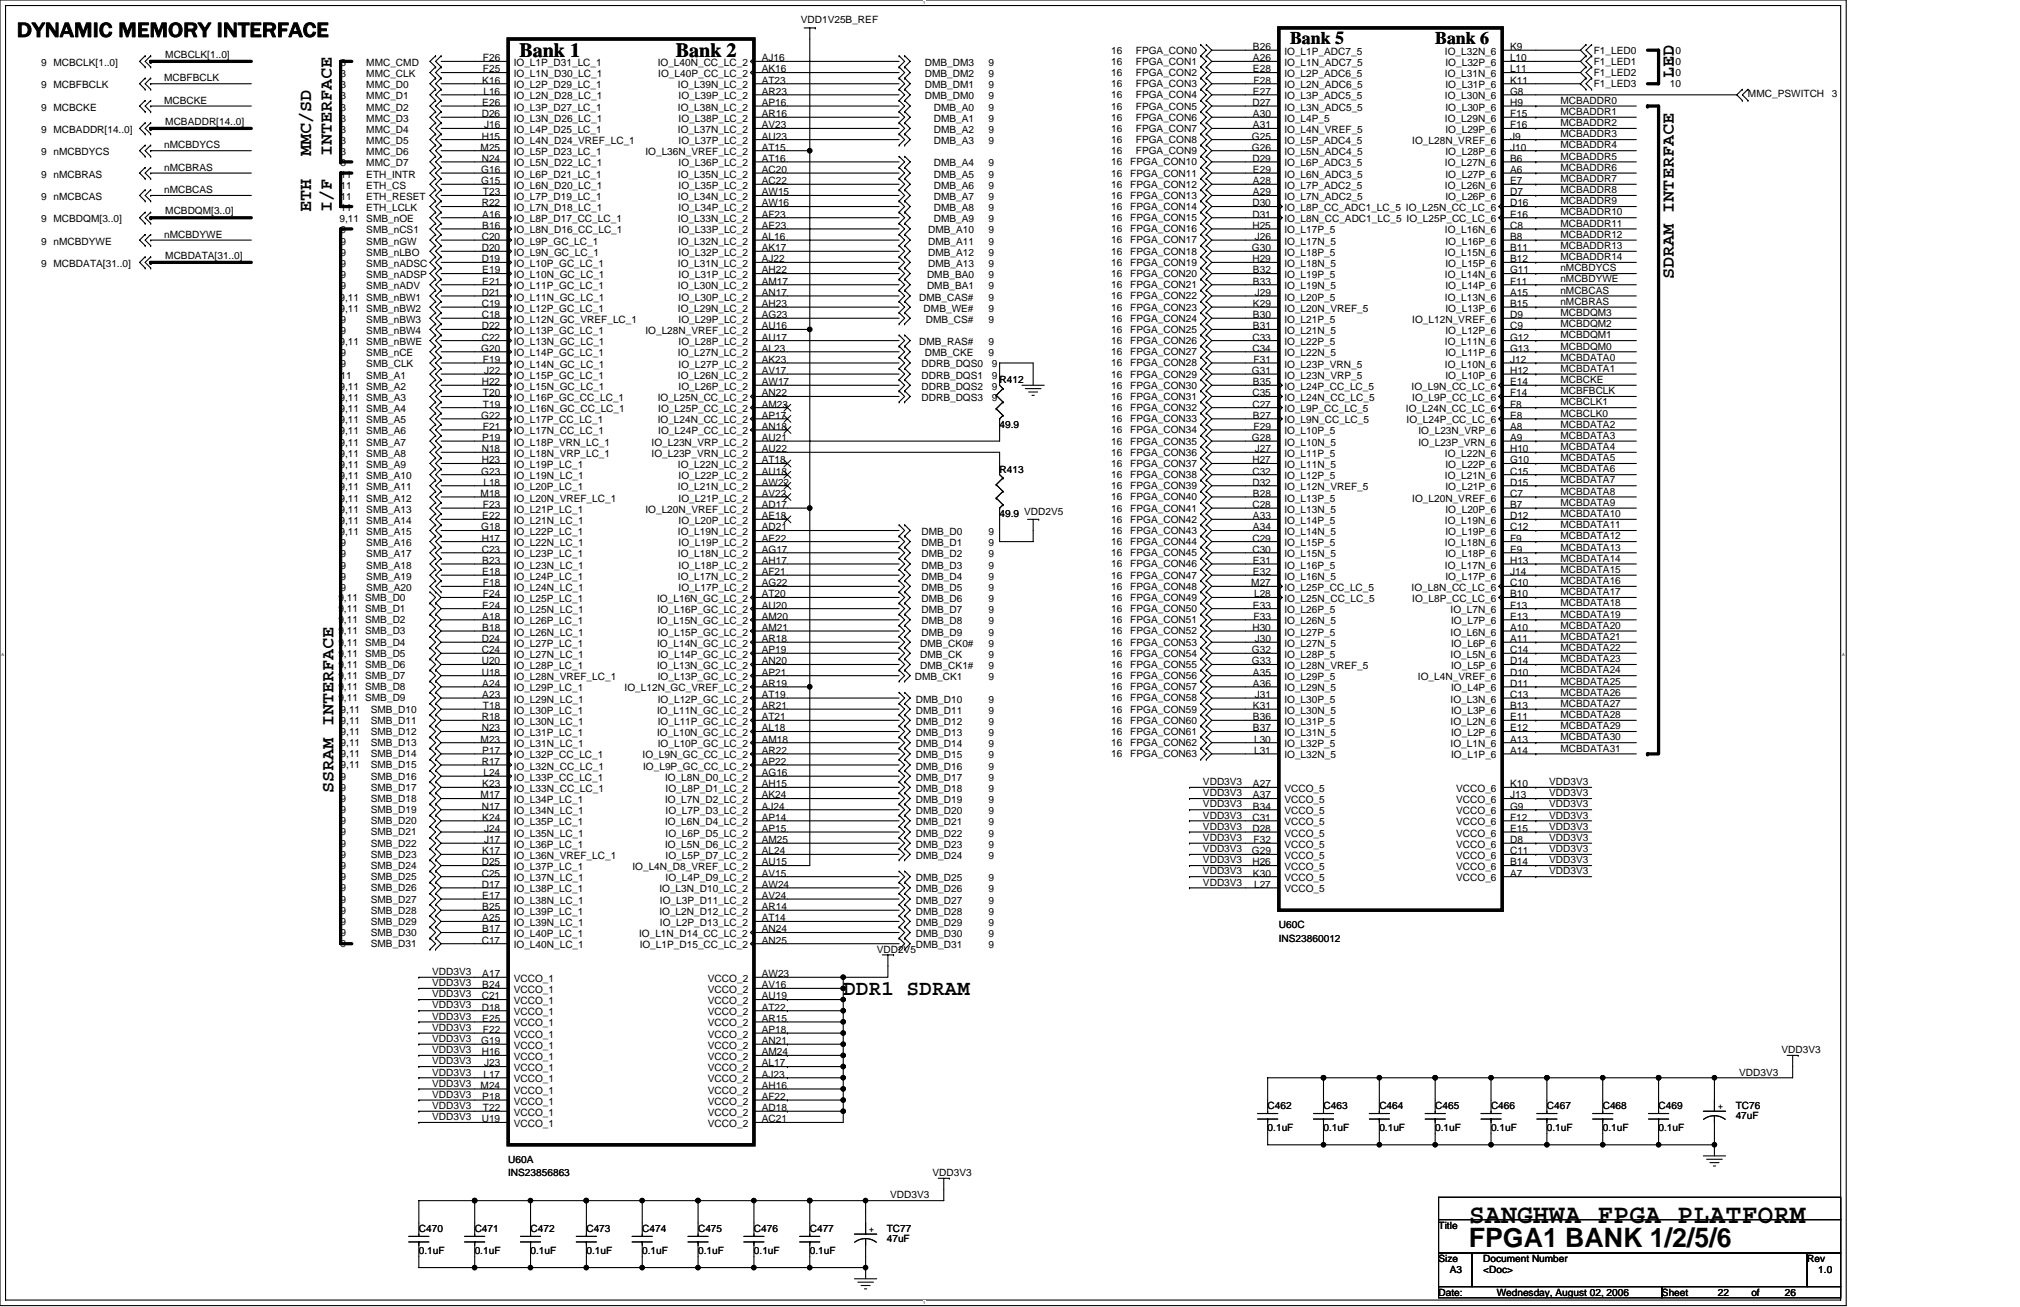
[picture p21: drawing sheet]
<svg xmlns="http://www.w3.org/2000/svg" width="432mm" height="279mm" viewBox="0 0 432 279" stroke-linecap="round" stroke-linejoin="round" font-family="sans-serif">
<defs><g id="words">
<g font-size="5.7">
<text x="314" y="261.4">SANGHWA FPGA PLATFORM</text>
<text x="314" y="266.6">FPGA1 BANK 1/2/5/6</text>
</g>
<g font-size="4.5">
<text x="3.6" y="7.9">DYNAMIC MEMORY INTERFACE</text>
<text x="180.3" y="212.7">DDR1 SDRAM</text>
</g>
<g font-size="4.3">
<text x="111" y="12.3">Bank 1</text>
<text x="144.4" y="12.3">Bank 2</text>
</g>
<g font-size="3.8">
<text x="275.8" y="9.4">Bank 5</text>
<text x="306.8" y="9.4">Bank 6</text>
<text x="357.8" y="16.7" transform="rotate(-90 357.8 16.7)">LED</text>
<text x="66.5" y="33.4" transform="rotate(-90 66.5 33.4)">MMC/SD</text>
<text x="71" y="33.4" transform="rotate(-90 71 33.4)">INTERFACE</text>
<text x="66.5" y="45.4" transform="rotate(-90 66.5 45.4)">ETH</text>
<text x="71" y="45.4" transform="rotate(-90 71 45.4)">I/F</text>
<text x="357.8" y="59.7" transform="rotate(-90 357.8 59.7)">SDRAM INTERFACE</text>
<text x="71.3" y="169.5" transform="rotate(-90 71.3 169.5)">SSRAM INTERFACE</text>
</g>
<g font-size="2.2">
<text x="267.8" y="10.7">B26</text>
<text x="274.6" y="11.7">IO_L1P_ADC7_5</text>
<text x="308.9" y="11.7">IO_L32N_6</text>
<text x="322.8" y="10.7">K9</text>
<text x="103.1" y="17.9">K16</text>
<text x="103.2" y="13.1">F26</text>
<text x="103.2" y="15.5">F25</text>
<text x="109.8" y="14.1">IO_L1P_D31_LC_1</text>
<text x="109.8" y="16.5">IO_L1N_D30_LC_1</text>
<text x="140.6" y="14.1">IO_L40N_CC_LC_2</text>
<text x="140.7" y="16.5">IO_L40P_CC_LC_2</text>
<text x="162.8" y="15.5">AK16</text>
<text x="162.8" y="17.9">AT23</text>
<text x="162.8" y="13.1">AJ16</text>
<text x="267.8" y="13.1">A26</text>
<text x="267.8" y="15.5">E28</text>
<text x="268" y="17.9">F28</text>
<text x="274.6" y="14.1">IO_L1N_ADC7_5</text>
<text x="274.6" y="16.5">IO_L2P_ADC6_5</text>
<text x="308.9" y="16.5">IO_L31N_6</text>
<text x="309" y="14.1">IO_L32P_6</text>
<text x="322.8" y="17.9">K11</text>
<text x="322.8" y="13.1">L10</text>
<text x="322.8" y="15.5">L11</text>
<text x="103.1" y="22.6">E26</text>
<text x="103.3" y="20.3">L16</text>
<text x="109.8" y="18.9">IO_L2P_D29_LC_1</text>
<text x="109.8" y="21.3">IO_L2N_D28_LC_1</text>
<text x="109.8" y="23.6">IO_L3P_D27_LC_1</text>
<text x="144.9" y="23.6">IO_L38N_LC_2</text>
<text x="144.9" y="18.9">IO_L39N_LC_2</text>
<text x="145.1" y="21.3">IO_L39P_LC_2</text>
<text x="162.8" y="20.3">AR23</text>
<text x="162.8" y="22.6">AP16</text>
<text x="267.7" y="22.6">D27</text>
<text x="267.8" y="20.3">E27</text>
<text x="274.6" y="18.9">IO_L2N_ADC6_5</text>
<text x="274.6" y="21.3">IO_L3P_ADC5_5</text>
<text x="274.6" y="23.6">IO_L3N_ADC5_5</text>
<text x="308.9" y="21.3">IO_L30N_6</text>
<text x="309" y="23.6">IO_L30P_6</text>
<text x="309" y="18.9">IO_L31P_6</text>
<text x="322.8" y="22.6">H9</text>
<text x="322.8" y="20.3">G8</text>
<text x="103" y="25">D26</text>
<text x="103" y="29.8">H15</text>
<text x="103.5" y="27.4">J16</text>
<text x="109.8" y="26">IO_L3N_D26_LC_1</text>
<text x="109.8" y="28.4">IO_L4P_D25_LC_1</text>
<text x="144.9" y="28.4">IO_L37N_LC_2</text>
<text x="145.1" y="26">IO_L38P_LC_2</text>
<text x="162.8" y="29.8">AU23</text>
<text x="162.8" y="25">AR16</text>
<text x="162.8" y="27.4">AV23</text>
<text x="267.6" y="29.8">G25</text>
<text x="267.8" y="25">A30</text>
<text x="267.8" y="27.4">A31</text>
<text x="274.6" y="26">IO_L4P_5</text>
<text x="274.6" y="28.4">IO_L4N_VREF_5</text>
<text x="308.9" y="26">IO_L29N_6</text>
<text x="309" y="28.4">IO_L29P_6</text>
<text x="322.8" y="27.4">F16</text>
<text x="322.8" y="29.8">J9</text>
<text x="322.8" y="25">F15</text>
<text x="102.7" y="32.2">M25</text>
<text x="103" y="34.6">N24</text>
<text x="109.8" y="30.8">IO_L4N_D24_VREF_LC_1</text>
<text x="109.8" y="33.2">IO_L5P_D23_LC_1</text>
<text x="109.8" y="35.6">IO_L5N_D22_LC_1</text>
<text x="138" y="33.2">IO_L36N_VREF_LC_2</text>
<text x="145.1" y="35.6">IO_L36P_LC_2</text>
<text x="145.1" y="30.8">IO_L37P_LC_2</text>
<text x="162.8" y="34.6">AT16</text>
<text x="162.8" y="32.2">AT15</text>
<text x="267.6" y="32.2">G26</text>
<text x="267.7" y="34.6">D29</text>
<text x="274.6" y="30.8">IO_L5P_ADC4_5</text>
<text x="274.6" y="33.2">IO_L5N_ADC4_5</text>
<text x="274.6" y="35.6">IO_L6P_ADC3_5</text>
<text x="301.9" y="30.8">IO_L28N_VREF_6</text>
<text x="308.9" y="35.6">IO_L27N_6</text>
<text x="309" y="33.2">IO_L28P_6</text>
<text x="322.8" y="32.2">J10</text>
<text x="322.8" y="34.6">B6</text>
<text x="102.9" y="37">G16</text>
<text x="102.9" y="39.4">G15</text>
<text x="103.2" y="41.8">T23</text>
<text x="109.8" y="38">IO_L6P_D21_LC_1</text>
<text x="109.8" y="40.4">IO_L6N_D20_LC_1</text>
<text x="144.9" y="38">IO_L35N_LC_2</text>
<text x="145.1" y="40.4">IO_L35P_LC_2</text>
<text x="162.8" y="39.4">AC22</text>
<text x="162.8" y="41.8">AW15</text>
<text x="162.8" y="37">AC20</text>
<text x="267.8" y="37">E29</text>
<text x="267.8" y="39.4">A28</text>
<text x="267.8" y="41.8">A29</text>
<text x="274.6" y="38">IO_L6N_ADC3_5</text>
<text x="274.6" y="40.4">IO_L7P_ADC2_5</text>
<text x="308.9" y="40.4">IO_L26N_6</text>
<text x="309" y="38">IO_L27P_6</text>
<text x="322.8" y="41.8">D7</text>
<text x="322.8" y="37">A6</text>
<text x="322.8" y="39.4">E7</text>
<text x="103" y="44.1">R22</text>
<text x="103.1" y="46.5">A16</text>
<text x="109.8" y="42.8">IO_L7P_D19_LC_1</text>
<text x="109.8" y="45.1">IO_L7N_D18_LC_1</text>
<text x="109.8" y="47.5">IO_L8P_D17_CC_LC_1</text>
<text x="144.9" y="47.5">IO_L33N_LC_2</text>
<text x="144.9" y="42.8">IO_L34N_LC_2</text>
<text x="145.1" y="45.1">IO_L34P_LC_2</text>
<text x="162.8" y="44.1">AW16</text>
<text x="162.8" y="46.5">AF23</text>
<text x="267.7" y="44.1">D30</text>
<text x="267.7" y="46.5">D31</text>
<text x="274.6" y="42.8">IO_L7N_ADC2_5</text>
<text x="274.6" y="45.1">IO_L8P_CC_ADC1_LC_5 IO_L25N_CC_LC_6</text>
<text x="274.6" y="47.5">IO_L8N_CC_ADC1_LC_5 IO_L25P_CC_LC_6</text>
<text x="309" y="42.8">IO_L26P_6</text>
<text x="322.8" y="46.5">E16</text>
<text x="322.8" y="44.1">D16</text>
<text x="103" y="51.3">C20</text>
<text x="103" y="53.7">D20</text>
<text x="103.1" y="48.9">B16</text>
<text x="109.8" y="49.9">IO_L8N_D16_CC_LC_1</text>
<text x="109.8" y="52.3">IO_L9P_GC_LC_1</text>
<text x="144.9" y="52.3">IO_L32N_LC_2</text>
<text x="145.1" y="49.9">IO_L33P_LC_2</text>
<text x="162.8" y="53.7">AK17</text>
<text x="162.8" y="48.9">AE23</text>
<text x="162.8" y="51.3">AL16</text>
<text x="267.6" y="53.7">G30</text>
<text x="267.7" y="48.9">H25</text>
<text x="268.2" y="51.3">J26</text>
<text x="274.6" y="49.9">IO_L17P_5</text>
<text x="274.6" y="52.3">IO_L17N_5</text>
<text x="308.9" y="49.9">IO_L16N_6</text>
<text x="309" y="52.3">IO_L16P_6</text>
<text x="322.8" y="51.3">B8</text>
<text x="322.8" y="53.7">B11</text>
<text x="322.8" y="48.9">C8</text>
<text x="103" y="56.1">D19</text>
<text x="103.1" y="58.5">E19</text>
<text x="109.8" y="54.7">IO_L9N_GC_LC_1</text>
<text x="109.8" y="57.1">IO_L10P_GC_LC_1</text>
<text x="109.8" y="59.5">IO_L10N_GC_LC_1</text>
<text x="144.9" y="57.1">IO_L31N_LC_2</text>
<text x="145.1" y="59.5">IO_L31P_LC_2</text>
<text x="145.1" y="54.7">IO_L32P_LC_2</text>
<text x="162.8" y="58.5">AH22</text>
<text x="162.8" y="56.1">AJ22</text>
<text x="267.7" y="56.1">H29</text>
<text x="267.8" y="58.5">B32</text>
<text x="274.6" y="54.7">IO_L18P_5</text>
<text x="274.6" y="57.1">IO_L18N_5</text>
<text x="274.6" y="59.5">IO_L19P_5</text>
<text x="308.9" y="59.5">IO_L14N_6</text>
<text x="308.9" y="54.7">IO_L15N_6</text>
<text x="309" y="57.1">IO_L15P_6</text>
<text x="322.8" y="56.1">B12</text>
<text x="322.8" y="58.5">G11</text>
<text x="103" y="63.2">D21</text>
<text x="103" y="65.6">C19</text>
<text x="103.1" y="60.9">E21</text>
<text x="109.8" y="61.8">IO_L11P_GC_LC_1</text>
<text x="109.8" y="64.2">IO_L11N_GC_LC_1</text>
<text x="144.9" y="61.8">IO_L30N_LC_2</text>
<text x="145.1" y="64.2">IO_L30P_LC_2</text>
<text x="162.8" y="63.2">AN17</text>
<text x="162.8" y="65.6">AH23</text>
<text x="162.8" y="60.9">AM17</text>
<text x="267.8" y="60.9">B33</text>
<text x="267.8" y="65.6">K29</text>
<text x="268.2" y="63.2">J29</text>
<text x="274.6" y="61.8">IO_L19N_5</text>
<text x="274.6" y="64.2">IO_L20P_5</text>
<text x="308.9" y="64.2">IO_L13N_6</text>
<text x="309" y="61.8">IO_L14P_6</text>
<text x="322.8" y="65.6">B15</text>
<text x="322.8" y="60.9">F11</text>
<text x="322.8" y="63.2">A15</text>
<text x="103" y="68">C18</text>
<text x="103" y="70.4">D22</text>
<text x="109.8" y="66.6">IO_L12P_GC_LC_1</text>
<text x="109.8" y="69">IO_L12N_GC_VREF_LC_1</text>
<text x="109.8" y="71.4">IO_L13P_GC_LC_1</text>
<text x="138" y="71.4">IO_L28N_VREF_LC_2</text>
<text x="144.9" y="66.6">IO_L29N_LC_2</text>
<text x="145.1" y="69">IO_L29P_LC_2</text>
<text x="162.8" y="68">AG23</text>
<text x="162.8" y="70.4">AU16</text>
<text x="267.8" y="68">B30</text>
<text x="267.8" y="70.4">B31</text>
<text x="274.6" y="66.6">IO_L20N_VREF_5</text>
<text x="274.6" y="69">IO_L21P_5</text>
<text x="274.6" y="71.4">IO_L21N_5</text>
<text x="301.9" y="69">IO_L12N_VREF_6</text>
<text x="309" y="71.4">IO_L12P_6</text>
<text x="309" y="66.6">IO_L13P_6</text>
<text x="322.8" y="70.4">C9</text>
<text x="322.8" y="68">D9</text>
<text x="102.9" y="75.2">G20</text>
<text x="103" y="72.8">C22</text>
<text x="103.2" y="77.6">F19</text>
<text x="109.8" y="73.8">IO_L13N_GC_LC_1</text>
<text x="109.8" y="76.2">IO_L14P_GC_LC_1</text>
<text x="144.9" y="76.2">IO_L27N_LC_2</text>
<text x="145.1" y="73.8">IO_L28P_LC_2</text>
<text x="162.8" y="77.6">AK23</text>
<text x="162.8" y="72.8">AU17</text>
<text x="162.8" y="75.2">AL23</text>
<text x="267.7" y="72.8">C33</text>
<text x="267.7" y="75.2">C34</text>
<text x="268" y="77.6">F31</text>
<text x="274.6" y="73.8">IO_L22P_5</text>
<text x="274.6" y="76.2">IO_L22N_5</text>
<text x="308.9" y="73.8">IO_L11N_6</text>
<text x="309" y="76.2">IO_L11P_6</text>
<text x="322.8" y="75.2">G13</text>
<text x="322.8" y="77.6">J12</text>
<text x="322.8" y="72.8">G12</text>
<text x="103" y="82.3">H22</text>
<text x="103.5" y="79.9">J22</text>
<text x="109.8" y="78.6">IO_L14N_GC_LC_1</text>
<text x="109.8" y="80.9">IO_L15P_GC_LC_1</text>
<text x="109.8" y="83.3">IO_L15N_GC_LC_1</text>
<text x="144.9" y="80.9">IO_L26N_LC_2</text>
<text x="145.1" y="83.3">IO_L26P_LC_2</text>
<text x="145.1" y="78.6">IO_L27P_LC_2</text>
<text x="162.8" y="82.3">AW17</text>
<text x="162.8" y="79.9">AV17</text>
<text x="267.6" y="79.9">G31</text>
<text x="267.8" y="82.3">B35</text>
<text x="274.6" y="78.6">IO_L23P_VRN_5</text>
<text x="274.6" y="80.9">IO_L23N_VRP_5</text>
<text x="274.6" y="83.3">IO_L24P_CC_LC_5</text>
<text x="301.8" y="83.3">IO_L9N_CC_LC_6</text>
<text x="308.9" y="78.6">IO_L10N_6</text>
<text x="309" y="80.9">IO_L10P_6</text>
<text x="322.8" y="79.9">H12</text>
<text x="322.8" y="82.3">E14</text>
<text x="102.9" y="89.5">G22</text>
<text x="103.2" y="84.7">T20</text>
<text x="103.2" y="87.1">T19</text>
<text x="109.8" y="85.7">IO_L16P_GC_CC_LC_1</text>
<text x="109.8" y="88.1">IO_L16N_GC_CC_LC_1</text>
<text x="140.6" y="85.7">IO_L25N_CC_LC_2</text>
<text x="140.7" y="88.1">IO_L25P_CC_LC_2</text>
<text x="162.8" y="87.1">AM23</text>
<text x="162.8" y="89.5">AP17</text>
<text x="162.8" y="84.7">AN22</text>
<text x="267.7" y="84.7">C35</text>
<text x="267.7" y="87.1">C27</text>
<text x="267.8" y="89.5">B27</text>
<text x="274.6" y="85.7">IO_L24N_CC_LC_5</text>
<text x="274.6" y="88.1">IO_L9P_CC_LC_5</text>
<text x="300.5" y="88.1">IO_L24N_CC_LC_6</text>
<text x="301.9" y="85.7">IO_L9P_CC_LC_6</text>
<text x="322.8" y="89.5">E8</text>
<text x="322.8" y="84.7">F14</text>
<text x="322.8" y="87.1">F8</text>
<text x="103.1" y="94.3">P19</text>
<text x="103.2" y="91.9">F21</text>
<text x="109.8" y="90.5">IO_L17P_CC_LC_1</text>
<text x="109.8" y="92.9">IO_L17N_CC_LC_1</text>
<text x="109.8" y="95.3">IO_L18P_VRN_LC_1</text>
<text x="139.3" y="95.3">IO_L23N_VRP_LC_2</text>
<text x="140.6" y="90.5">IO_L24N_CC_LC_2</text>
<text x="140.7" y="92.9">IO_L24P_CC_LC_2</text>
<text x="162.8" y="94.3">AU21</text>
<text x="162.8" y="91.9">AN18</text>
<text x="267.6" y="94.3">G28</text>
<text x="268" y="91.9">F29</text>
<text x="274.6" y="90.5">IO_L9N_CC_LC_5</text>
<text x="274.6" y="92.9">IO_L10P_5</text>
<text x="274.6" y="95.3">IO_L10N_5</text>
<text x="300.7" y="90.5">IO_L24P_CC_LC_6</text>
<text x="303.2" y="95.3">IO_L23P_VRN_6</text>
<text x="303.2" y="92.9">IO_L23N_VRP_6</text>
<text x="322.8" y="94.3">A9</text>
<text x="322.8" y="91.9">A8</text>
<text x="102.9" y="101.5">G23</text>
<text x="103" y="96.7">N18</text>
<text x="103" y="99.1">H23</text>
<text x="109.8" y="97.7">IO_L18N_VRP_LC_1</text>
<text x="109.8" y="100.1">IO_L19P_LC_1</text>
<text x="139.3" y="97.7">IO_L23P_VRN_LC_2</text>
<text x="144.9" y="100.1">IO_L22N_LC_2</text>
<text x="162.8" y="96.7">AU22</text>
<text x="162.8" y="101.5">AU18</text>
<text x="162.8" y="99.1">AT18</text>
<text x="267.7" y="99.1">H27</text>
<text x="267.7" y="101.5">C32</text>
<text x="268.2" y="96.7">J27</text>
<text x="274.6" y="97.7">IO_L11P_5</text>
<text x="274.6" y="100.1">IO_L11N_5</text>
<text x="308.9" y="97.7">IO_L22N_6</text>
<text x="309" y="100.1">IO_L22P_6</text>
<text x="322.8" y="99.1">G10</text>
<text x="322.8" y="101.5">C15</text>
<text x="322.8" y="96.7">H10</text>
<text x="102.7" y="106.2">M18</text>
<text x="103.3" y="103.8">L18</text>
<text x="109.8" y="102.4">IO_L19N_LC_1</text>
<text x="109.8" y="104.8">IO_L20P_LC_1</text>
<text x="109.8" y="107.2">IO_L20N_VREF_LC_1</text>
<text x="144.9" y="104.8">IO_L21N_LC_2</text>
<text x="145.1" y="107.2">IO_L21P_LC_2</text>
<text x="145.1" y="102.4">IO_L22P_LC_2</text>
<text x="162.8" y="106.2">AV22</text>
<text x="162.8" y="103.8">AW22</text>
<text x="267.7" y="103.8">D32</text>
<text x="267.8" y="106.2">B28</text>
<text x="274.6" y="102.4">IO_L12P_5</text>
<text x="274.6" y="104.8">IO_L12N_VREF_5</text>
<text x="274.6" y="107.2">IO_L13P_5</text>
<text x="301.9" y="107.2">IO_L20N_VREF_6</text>
<text x="308.9" y="102.4">IO_L21N_6</text>
<text x="309" y="104.8">IO_L21P_6</text>
<text x="322.8" y="103.8">D15</text>
<text x="322.8" y="106.2">C7</text>
<text x="102.9" y="113.4">G18</text>
<text x="103.1" y="111">E22</text>
<text x="103.2" y="108.6">F23</text>
<text x="109.8" y="109.6">IO_L21P_LC_1</text>
<text x="109.8" y="112">IO_L21N_LC_1</text>
<text x="138" y="109.6">IO_L20N_VREF_LC_2</text>
<text x="145.1" y="112">IO_L20P_LC_2</text>
<text x="162.8" y="111">AE18</text>
<text x="162.8" y="108.6">AD17</text>
<text x="162.8" y="113.4">AD21</text>
<text x="267.7" y="108.6">C28</text>
<text x="267.8" y="111">A33</text>
<text x="267.8" y="113.4">A34</text>
<text x="274.6" y="109.6">IO_L13N_5</text>
<text x="274.6" y="112">IO_L14P_5</text>
<text x="308.9" y="112">IO_L19N_6</text>
<text x="309" y="109.6">IO_L20P_6</text>
<text x="322.8" y="113.4">C12</text>
<text x="322.8" y="108.6">B7</text>
<text x="322.8" y="111">D12</text>
<text x="103" y="115.8">H17</text>
<text x="103" y="118.2">C23</text>
<text x="109.8" y="114.4">IO_L22P_LC_1</text>
<text x="109.8" y="116.8">IO_L22N_LC_1</text>
<text x="109.8" y="119.1">IO_L23P_LC_1</text>
<text x="144.9" y="119.1">IO_L18N_LC_2</text>
<text x="144.9" y="114.4">IO_L19N_LC_2</text>
<text x="145.1" y="116.8">IO_L19P_LC_2</text>
<text x="162.8" y="115.8">AE22</text>
<text x="162.8" y="118.2">AG17</text>
<text x="267.7" y="115.8">C29</text>
<text x="267.7" y="118.2">C30</text>
<text x="274.6" y="114.4">IO_L14N_5</text>
<text x="274.6" y="116.8">IO_L15P_5</text>
<text x="274.6" y="119.1">IO_L15N_5</text>
<text x="308.9" y="116.8">IO_L18N_6</text>
<text x="309" y="119.1">IO_L18P_6</text>
<text x="309" y="114.4">IO_L19P_6</text>
<text x="322.8" y="118.2">E9</text>
<text x="322.8" y="115.8">F9</text>
<text x="103.1" y="120.5">B23</text>
<text x="103.1" y="122.9">E18</text>
<text x="103.2" y="125.3">F18</text>
<text x="109.8" y="121.5">IO_L23N_LC_1</text>
<text x="109.8" y="123.9">IO_L24P_LC_1</text>
<text x="144.9" y="123.9">IO_L17N_LC_2</text>
<text x="145.1" y="121.5">IO_L18P_LC_2</text>
<text x="162.8" y="125.3">AG22</text>
<text x="162.8" y="120.5">AH17</text>
<text x="162.8" y="122.9">AF21</text>
<text x="267.5" y="125.3">M27</text>
<text x="267.8" y="120.5">E31</text>
<text x="267.8" y="122.9">E32</text>
<text x="274.6" y="121.5">IO_L16P_5</text>
<text x="274.6" y="123.9">IO_L16N_5</text>
<text x="308.9" y="121.5">IO_L17N_6</text>
<text x="309" y="123.9">IO_L17P_6</text>
<text x="322.8" y="122.9">J14</text>
<text x="322.8" y="125.3">C10</text>
<text x="322.8" y="120.5">H13</text>
<text x="103.1" y="130.1">E24</text>
<text x="103.2" y="127.7">F24</text>
<text x="109.8" y="126.3">IO_L24N_LC_1</text>
<text x="109.8" y="128.7">IO_L25P_LC_1</text>
<text x="109.8" y="131.1">IO_L25N_LC_1</text>
<text x="140.5" y="128.7">IO_L16N_GC_LC_2</text>
<text x="140.6" y="131.1">IO_L16P_GC_LC_2</text>
<text x="145.1" y="126.3">IO_L17P_LC_2</text>
<text x="162.8" y="127.7">AT20</text>
<text x="162.8" y="130.1">AU20</text>
<text x="267.8" y="130.1">E33</text>
<text x="268.1" y="127.7">L28</text>
<text x="274.6" y="126.3">IO_L25P_CC_LC_5</text>
<text x="274.6" y="128.7">IO_L25N_CC_LC_5</text>
<text x="274.6" y="131.1">IO_L26P_5</text>
<text x="301.8" y="126.3">IO_L8N_CC_LC_6</text>
<text x="301.9" y="128.7">IO_L8P_CC_LC_6</text>
<text x="310.1" y="131.1">IO_L7N_6</text>
<text x="322.8" y="130.1">F13</text>
<text x="322.8" y="127.7">B10</text>
<text x="103" y="137.3">D24</text>
<text x="103.1" y="132.5">A18</text>
<text x="103.1" y="134.9">B18</text>
<text x="109.8" y="133.5">IO_L26P_LC_1</text>
<text x="109.8" y="135.9">IO_L26N_LC_1</text>
<text x="140.5" y="133.5">IO_L15N_GC_LC_2</text>
<text x="140.6" y="135.9">IO_L15P_GC_LC_2</text>
<text x="162.8" y="137.3">AR18</text>
<text x="162.8" y="132.5">AM20</text>
<text x="162.8" y="134.9">AM21</text>
<text x="267.7" y="134.9">H30</text>
<text x="268" y="132.5">F33</text>
<text x="268.2" y="137.3">J30</text>
<text x="274.6" y="133.5">IO_L26N_5</text>
<text x="274.6" y="135.9">IO_L27P_5</text>
<text x="310.1" y="135.9">IO_L6N_6</text>
<text x="310.2" y="133.5">IO_L7P_6</text>
<text x="322.8" y="134.9">A10</text>
<text x="322.8" y="137.3">A11</text>
<text x="322.8" y="132.5">E13</text>
<text x="103" y="139.6">C24</text>
<text x="103" y="142">U20</text>
<text x="109.8" y="138.3">IO_L27P_LC_1</text>
<text x="109.8" y="140.6">IO_L27N_LC_1</text>
<text x="109.8" y="143">IO_L28P_LC_1</text>
<text x="140.5" y="143">IO_L13N_GC_LC_2</text>
<text x="140.5" y="138.3">IO_L14N_GC_LC_2</text>
<text x="140.6" y="140.6">IO_L14P_GC_LC_2</text>
<text x="162.8" y="142">AN20</text>
<text x="162.8" y="139.6">AP19</text>
<text x="267.6" y="139.6">G32</text>
<text x="267.6" y="142">G33</text>
<text x="274.6" y="138.3">IO_L27N_5</text>
<text x="274.6" y="140.6">IO_L28P_5</text>
<text x="274.6" y="143">IO_L28N_VREF_5</text>
<text x="310.1" y="140.6">IO_L5N_6</text>
<text x="310.2" y="143">IO_L5P_6</text>
<text x="310.2" y="138.3">IO_L6P_6</text>
<text x="322.8" y="139.6">C14</text>
<text x="322.8" y="142">D14</text>
<text x="103" y="144.4">U18</text>
<text x="103.1" y="146.8">A24</text>
<text x="103.1" y="149.2">A23</text>
<text x="109.8" y="145.4">IO_L28N_VREF_LC_1</text>
<text x="109.8" y="147.8">IO_L29P_LC_1</text>
<text x="133.5" y="147.8">IO_L12N_GC_VREF_LC_2</text>
<text x="140.6" y="145.4">IO_L13P_GC_LC_2</text>
<text x="162.8" y="149.2">AT19</text>
<text x="162.8" y="144.4">AP21</text>
<text x="162.8" y="146.8">AR19</text>
<text x="267.8" y="144.4">A35</text>
<text x="267.8" y="146.8">A36</text>
<text x="268.2" y="149.2">J31</text>
<text x="274.6" y="145.4">IO_L29P_5</text>
<text x="274.6" y="147.8">IO_L29N_5</text>
<text x="303.1" y="145.4">IO_L4N_VREF_6</text>
<text x="310.2" y="147.8">IO_L4P_6</text>
<text x="322.8" y="149.2">C13</text>
<text x="322.8" y="146.8">D11</text>
<text x="322.8" y="144.4">D10</text>
<text x="103" y="154">R18</text>
<text x="103.2" y="151.6">T18</text>
<text x="109.8" y="150.2">IO_L29N_LC_1</text>
<text x="109.8" y="152.6">IO_L30P_LC_1</text>
<text x="109.8" y="155">IO_L30N_LC_1</text>
<text x="140.5" y="152.6">IO_L11N_GC_LC_2</text>
<text x="140.6" y="155">IO_L11P_GC_LC_2</text>
<text x="140.6" y="150.2">IO_L12P_GC_LC_2</text>
<text x="162.8" y="151.6">AR21</text>
<text x="162.8" y="154">AT21</text>
<text x="267.8" y="151.6">K31</text>
<text x="267.8" y="154">B36</text>
<text x="274.6" y="150.2">IO_L30P_5</text>
<text x="274.6" y="152.6">IO_L30N_5</text>
<text x="274.6" y="155">IO_L31P_5</text>
<text x="310.1" y="155">IO_L2N_6</text>
<text x="310.1" y="150.2">IO_L3N_6</text>
<text x="310.2" y="152.6">IO_L3P_6</text>
<text x="322.8" y="154">E11</text>
<text x="322.8" y="151.6">B13</text>
<text x="102.7" y="158.7">M23</text>
<text x="103" y="156.4">N23</text>
<text x="103.1" y="161.1">P17</text>
<text x="109.8" y="157.4">IO_L31P_LC_1</text>
<text x="109.8" y="159.7">IO_L31N_LC_1</text>
<text x="140.5" y="157.4">IO_L10N_GC_LC_2</text>
<text x="140.6" y="159.7">IO_L10P_GC_LC_2</text>
<text x="162.8" y="156.4">AL18</text>
<text x="162.8" y="161.1">AR22</text>
<text x="162.8" y="158.7">AM18</text>
<text x="267.8" y="156.4">B37</text>
<text x="268.1" y="158.7">L30</text>
<text x="268.1" y="161.1">L31</text>
<text x="274.6" y="157.4">IO_L31N_5</text>
<text x="274.6" y="159.7">IO_L32P_5</text>
<text x="310.1" y="159.7">IO_L1N_6</text>
<text x="310.2" y="157.4">IO_L2P_6</text>
<text x="322.8" y="158.7">A13</text>
<text x="322.8" y="161.1">A14</text>
<text x="322.8" y="156.4">E12</text>
<text x="103" y="163.5">R17</text>
<text x="103.3" y="165.9">L24</text>
<text x="109.8" y="162.1">IO_L32P_CC_LC_1</text>
<text x="109.8" y="164.5">IO_L32N_CC_LC_1</text>
<text x="109.8" y="166.9">IO_L33P_CC_LC_1</text>
<text x="137.4" y="162.1">IO_L9N_GC_CC_LC_2</text>
<text x="137.5" y="164.5">IO_L9P_GC_CC_LC_2</text>
<text x="142.2" y="166.9">IO_L8N_D0_LC_2</text>
<text x="162.8" y="163.5">AP22</text>
<text x="162.8" y="165.9">AG16</text>
<text x="274.6" y="162.1">IO_L32N_5</text>
<text x="310.2" y="162.1">IO_L1P_6</text>
<text x="102.7" y="170.7">M17</text>
<text x="103" y="173.1">N17</text>
<text x="103.1" y="168.3">K23</text>
<text x="109.8" y="169.3">IO_L33N_CC_LC_1</text>
<text x="109.8" y="171.7">IO_L34P_LC_1</text>
<text x="142.2" y="171.7">IO_L7N_D2_LC_2</text>
<text x="142.3" y="169.3">IO_L8P_D1_LC_2</text>
<text x="162.8" y="173.1">AJ24</text>
<text x="162.8" y="168.3">AH15</text>
<text x="162.8" y="170.7">AK24</text>
<text x="267.8" y="168.3">A27</text>
<text x="267.8" y="170.7">A37</text>
<text x="267.8" y="173.1">B34</text>
<text x="274.6" y="169.3">VCCO_5</text>
<text x="274.6" y="171.7">VCCO_5</text>
<text x="311.3" y="171.7">VCCO_6</text>
<text x="311.3" y="169.3">VCCO_6</text>
<text x="322.8" y="173.1">G9</text>
<text x="322.8" y="170.7">J13</text>
<text x="322.8" y="168.3">K10</text>
<text x="103.1" y="175.5">K24</text>
<text x="103.5" y="177.8">J24</text>
<text x="109.8" y="174.1">IO_L34N_LC_1</text>
<text x="109.8" y="176.4">IO_L35P_LC_1</text>
<text x="109.8" y="178.8">IO_L35N_LC_1</text>
<text x="142.2" y="176.4">IO_L6N_D4_LC_2</text>
<text x="142.3" y="178.8">IO_L6P_D5_LC_2</text>
<text x="142.3" y="174.1">IO_L7P_D3_LC_2</text>
<text x="162.8" y="177.8">AP15</text>
<text x="162.8" y="175.5">AP14</text>
<text x="267.7" y="175.5">C31</text>
<text x="267.7" y="177.8">D28</text>
<text x="274.6" y="174.1">VCCO_5</text>
<text x="274.6" y="176.4">VCCO_5</text>
<text x="274.6" y="178.8">VCCO_5</text>
<text x="311.3" y="178.8">VCCO_6</text>
<text x="311.3" y="176.4">VCCO_6</text>
<text x="311.3" y="174.1">VCCO_6</text>
<text x="322.8" y="177.8">E15</text>
<text x="322.8" y="175.5">F12</text>
<text x="103" y="185">D25</text>
<text x="103.1" y="182.6">K17</text>
<text x="103.5" y="180.2">J17</text>
<text x="109.8" y="181.2">IO_L36P_LC_1</text>
<text x="109.8" y="183.6">IO_L36N_VREF_LC_1</text>
<text x="142.2" y="181.2">IO_L5N_D6_LC_2</text>
<text x="142.3" y="183.6">IO_L5P_D7_LC_2</text>
<text x="162.8" y="182.6">AL24</text>
<text x="162.8" y="185">AU15</text>
<text x="162.8" y="180.2">AM25</text>
<text x="267.6" y="182.6">G29</text>
<text x="267.7" y="185">H26</text>
<text x="268" y="180.2">F32</text>
<text x="274.6" y="181.2">VCCO_5</text>
<text x="274.6" y="183.6">VCCO_5</text>
<text x="311.3" y="183.6">VCCO_6</text>
<text x="311.3" y="181.2">VCCO_6</text>
<text x="322.8" y="185">B14</text>
<text x="322.8" y="182.6">C11</text>
<text x="322.8" y="180.2">D8</text>
<text x="103" y="187.4">C25</text>
<text x="103" y="189.8">D17</text>
<text x="109.8" y="186">IO_L37P_LC_1</text>
<text x="109.8" y="188.4">IO_L37N_LC_1</text>
<text x="109.8" y="190.8">IO_L38P_LC_1</text>
<text x="135.2" y="186">IO_L4N_D8_VREF_LC_2</text>
<text x="140.9" y="190.8">IO_L3N_D10_LC_2</text>
<text x="142.3" y="188.4">IO_L4P_D9_LC_2</text>
<text x="162.8" y="187.4">AV15</text>
<text x="162.8" y="189.8">AW24</text>
<text x="267.8" y="187.4">K30</text>
<text x="268.1" y="189.8">L27</text>
<text x="274.6" y="186">VCCO_5</text>
<text x="274.6" y="188.4">VCCO_5</text>
<text x="274.6" y="190.8">VCCO_5</text>
<text x="311.3" y="188.4">VCCO_6</text>
<text x="311.3" y="186">VCCO_6</text>
<text x="322.8" y="187.4">A7</text>
<text x="103.1" y="192.2">E17</text>
<text x="103.1" y="194.6">B25</text>
<text x="103.1" y="197">A25</text>
<text x="109.8" y="193.2">IO_L38N_LC_1</text>
<text x="109.8" y="195.6">IO_L39P_LC_1</text>
<text x="109.8" y="198">IO_L39N_LC_1</text>
<text x="140.9" y="195.6">IO_L2N_D12_LC_2</text>
<text x="141.1" y="198">IO_L2P_D13_LC_2</text>
<text x="141.1" y="193.2">IO_L3P_D11_LC_2</text>
<text x="162.8" y="194.6">AR14</text>
<text x="162.8" y="197">AT14</text>
<text x="162.8" y="192.2">AV24</text>
<text x="103" y="201.7">C17</text>
<text x="103.1" y="199.3">B17</text>
<text x="109.8" y="200.3">IO_L40P_LC_1</text>
<text x="109.8" y="202.7">IO_L40N_LC_1</text>
<text x="136.6" y="200.3">IO_L1N_D14_CC_LC_2</text>
<text x="136.7" y="202.7">IO_L1P_D15_CC_LC_2</text>
<text x="162.8" y="199.3">AN24</text>
<text x="162.8" y="201.7">AN25</text>
<text x="103.1" y="208.9">A17</text>
<text x="109.8" y="209.9">VCCO_1</text>
<text x="151.3" y="209.9">VCCO_2</text>
<text x="162.8" y="208.9">AW23</text>
<text x="103" y="213.7">C21</text>
<text x="103.1" y="211.3">B24</text>
<text x="109.8" y="212.3">VCCO_1</text>
<text x="109.8" y="214.7">VCCO_1</text>
<text x="151.3" y="214.7">VCCO_2</text>
<text x="151.3" y="212.3">VCCO_2</text>
<text x="162.8" y="213.7">AU19</text>
<text x="162.8" y="211.3">AV16</text>
<text x="103" y="216">D18</text>
<text x="103.1" y="218.4">E25</text>
<text x="103.2" y="220.8">F22</text>
<text x="109.8" y="217">VCCO_1</text>
<text x="109.8" y="219.4">VCCO_1</text>
<text x="109.8" y="221.8">VCCO_1</text>
<text x="151.3" y="221.8">VCCO_2</text>
<text x="151.3" y="219.4">VCCO_2</text>
<text x="151.3" y="217">VCCO_2</text>
<text x="162.8" y="220.8">AP18</text>
<text x="162.8" y="218.4">AR15</text>
<text x="162.8" y="216">AT22</text>
<text x="102.9" y="223.2">G19</text>
<text x="103" y="225.6">H16</text>
<text x="103.5" y="228">J23</text>
<text x="109.8" y="224.2">VCCO_1</text>
<text x="109.8" y="226.6">VCCO_1</text>
<text x="151.3" y="226.6">VCCO_2</text>
<text x="151.3" y="224.2">VCCO_2</text>
<text x="162.8" y="228">AL17</text>
<text x="162.8" y="225.6">AM24</text>
<text x="162.8" y="223.2">AN21</text>
<text x="102.7" y="232.8">M24</text>
<text x="103.3" y="230.4">L17</text>
<text x="109.8" y="229">VCCO_1</text>
<text x="109.8" y="231.4">VCCO_1</text>
<text x="109.8" y="233.8">VCCO_1</text>
<text x="151.3" y="233.8">VCCO_2</text>
<text x="151.3" y="231.4">VCCO_2</text>
<text x="151.3" y="229">VCCO_2</text>
<text x="162.8" y="232.8">AH16</text>
<text x="162.8" y="230.4">AJ23</text>
<text x="103" y="239.9">U19</text>
<text x="103.1" y="235.1">P18</text>
<text x="103.2" y="237.5">T22</text>
<text x="109.8" y="236.1">VCCO_1</text>
<text x="109.8" y="238.5">VCCO_1</text>
<text x="151.3" y="238.5">VCCO_2</text>
<text x="151.3" y="236.1">VCCO_2</text>
<text x="162.8" y="239.9">AC21</text>
<text x="162.8" y="237.5">AD18</text>
<text x="162.8" y="235.1">AF22</text>
<text x="109.8" y="240.9">VCCO_1</text>
<text x="151.3" y="240.9">VCCO_2</text>
</g>
<g font-size="2.1">
<text x="171.2" y="5">VDD1V25B_REF</text>
<text x="237.6" y="11.5">16</text>
<text x="242.8" y="11.5">FPGA_CON0</text>
<text x="340.7" y="11.5">F1_LED0</text>
<text x="356.9" y="11.5">10</text>
<text x="8.8" y="14.1">9 MCBCLK[1..0]</text>
<text x="35.1" y="17.4">MCBFBCLK</text>
<text x="35.3" y="12.4">MCBCLK[1..0]</text>
<text x="72.8" y="14.1">3</text>
<text x="72.8" y="16.5">3</text>
<text x="78.3" y="14.1">MMC_CMD</text>
<text x="78.3" y="16.5">MMC_CLK</text>
<text x="197.7" y="16.5">DMB_DM2</text>
<text x="197.7" y="14.1">DMB_DM3</text>
<text x="211.3" y="16.5">9</text>
<text x="211.3" y="14.1">9</text>
<text x="237.6" y="13.9">16</text>
<text x="237.6" y="16.2">16</text>
<text x="242.8" y="13.9">FPGA_CON1</text>
<text x="242.8" y="16.2">FPGA_CON2</text>
<text x="340.7" y="13.9">F1_LED1</text>
<text x="340.7" y="16.2">F1_LED2</text>
<text x="356.9" y="13.9">10</text>
<text x="356.9" y="16.2">10</text>
<text x="8.8" y="23.6">9 MCBCKE</text>
<text x="8.8" y="18.9">9 MCBFBCLK</text>
<text x="35.1" y="22.2">MCBCKE</text>
<text x="72.8" y="18.9">3</text>
<text x="72.8" y="21.3">3</text>
<text x="72.8" y="23.6">3</text>
<text x="78.3" y="18.9">MMC_D0</text>
<text x="78.3" y="21.3">MMC_D1</text>
<text x="78.3" y="23.6">MMC_D2</text>
<text x="197.7" y="18.9">DMB_DM1</text>
<text x="197.7" y="21.3">DMB_DM0</text>
<text x="199.6" y="23.6">DMB_A0</text>
<text x="211.3" y="18.9">9</text>
<text x="211.3" y="21.3">9</text>
<text x="211.3" y="23.6">9</text>
<text x="237.6" y="21">16</text>
<text x="237.6" y="23.4">16</text>
<text x="237.6" y="18.6">16</text>
<text x="242.8" y="21">FPGA_CON4</text>
<text x="242.8" y="23.4">FPGA_CON5</text>
<text x="242.8" y="18.6">FPGA_CON3</text>
<text x="333.5" y="22.2">MCBADDR0</text>
<text x="340.7" y="18.6">F1_LED3</text>
<text x="356.9" y="18.6">10</text>
<text x="373.7" y="20.8">MMC_PSWITCH</text>
<text x="391.6" y="20.8">3</text>
<text x="8.8" y="28.4">9 MCBADDR[14..0]</text>
<text x="35.3" y="26.7">MCBADDR[14..0]</text>
<text x="72.8" y="26">3</text>
<text x="72.8" y="28.4">3</text>
<text x="78.3" y="26">MMC_D3</text>
<text x="78.3" y="28.4">MMC_D4</text>
<text x="199.6" y="26">DMB_A1</text>
<text x="199.6" y="28.4">DMB_A2</text>
<text x="211.3" y="26">9</text>
<text x="211.3" y="28.4">9</text>
<text x="237.6" y="25.8">16</text>
<text x="237.6" y="28.2">16</text>
<text x="242.8" y="25.8">FPGA_CON6</text>
<text x="242.8" y="28.2">FPGA_CON7</text>
<text x="333.5" y="29.4">MCBADDR3</text>
<text x="333.5" y="24.6">MCBADDR1</text>
<text x="333.5" y="27">MCBADDR2</text>
<text x="8.8" y="33.2">9 nMCBDYCS</text>
<text x="35.1" y="31.7">nMCBDYCS</text>
<text x="72.8" y="30.8">3</text>
<text x="72.8" y="33.2">3</text>
<text x="72.8" y="35.6">3</text>
<text x="78.3" y="30.8">MMC_D5</text>
<text x="78.3" y="33.2">MMC_D6</text>
<text x="78.3" y="35.6">MMC_D7</text>
<text x="199.6" y="30.8">DMB_A3</text>
<text x="199.6" y="35.6">DMB_A4</text>
<text x="211.3" y="30.8">9</text>
<text x="211.3" y="35.6">9</text>
<text x="237.6" y="30.6">16</text>
<text x="237.6" y="33">16</text>
<text x="237.6" y="35.3">16</text>
<text x="241.6" y="35.3">FPGA_CON10</text>
<text x="242.8" y="30.6">FPGA_CON8</text>
<text x="242.8" y="33">FPGA_CON9</text>
<text x="333.5" y="34.1">MCBADDR5</text>
<text x="333.5" y="31.7">MCBADDR4</text>
<text x="8.8" y="38">9 nMCBRAS</text>
<text x="35.1" y="36.5">nMCBRAS</text>
<text x="35.1" y="41.3">nMCBCAS</text>
<text x="72.8" y="38">11</text>
<text x="72.8" y="40.4">11</text>
<text x="78.3" y="38">ETH_INTR</text>
<text x="78.3" y="40.4">ETH_CS</text>
<text x="199.6" y="38">DMB_A5</text>
<text x="199.6" y="40.4">DMB_A6</text>
<text x="211.3" y="38">9</text>
<text x="211.3" y="40.4">9</text>
<text x="237.6" y="37.7">16</text>
<text x="237.6" y="40.1">16</text>
<text x="241.6" y="37.7">FPGA_CON11</text>
<text x="241.6" y="40.1">FPGA_CON12</text>
<text x="333.5" y="41.3">MCBADDR8</text>
<text x="333.5" y="36.5">MCBADDR6</text>
<text x="333.5" y="38.9">MCBADDR7</text>
<text x="8.8" y="42.7">9 nMCBCAS</text>
<text x="8.8" y="47.5">9 MCBDQM[3..0]</text>
<text x="35.3" y="45.8">MCBDQM[3..0]</text>
<text x="72.6" y="47.5">9,11</text>
<text x="72.8" y="42.7">11</text>
<text x="72.8" y="45.1">11</text>
<text x="78.3" y="42.7">ETH_RESET</text>
<text x="78.3" y="45.1">ETH_LCLK</text>
<text x="78.3" y="47.5">SMB_nOE</text>
<text x="199.6" y="42.7">DMB_A7</text>
<text x="199.6" y="45.1">DMB_A8</text>
<text x="199.6" y="47.5">DMB_A9</text>
<text x="211.3" y="42.7">9</text>
<text x="211.3" y="45.1">9</text>
<text x="211.3" y="47.5">9</text>
<text x="237.6" y="47.3">16</text>
<text x="237.6" y="42.5">16</text>
<text x="237.6" y="44.9">16</text>
<text x="241.6" y="47.3">FPGA_CON15</text>
<text x="241.6" y="42.5">FPGA_CON13</text>
<text x="241.6" y="44.9">FPGA_CON14</text>
<text x="333.5" y="43.7">MCBADDR9</text>
<text x="333.5" y="46.1">MCBADDR10</text>
<text x="8.8" y="52.3">9 nMCBDYWE</text>
<text x="35.1" y="50.8">nMCBDYWE</text>
<text x="72.8" y="52.3">9</text>
<text x="72.8" y="49.9">9</text>
<text x="78.3" y="52.3">SMB_nGW</text>
<text x="78.3" y="49.9">SMB_nCS1</text>
<text x="198.4" y="49.9">DMB_A10</text>
<text x="198.4" y="52.3">DMB_A11</text>
<text x="211.3" y="49.9">9</text>
<text x="211.3" y="52.3">9</text>
<text x="237.6" y="49.7">16</text>
<text x="237.6" y="52">16</text>
<text x="241.6" y="49.7">FPGA_CON16</text>
<text x="241.6" y="52">FPGA_CON17</text>
<text x="333.5" y="53.2">MCBADDR13</text>
<text x="333.5" y="50.8">MCBADDR12</text>
<text x="333.5" y="48.5">MCBADDR11</text>
<text x="8.8" y="57.1">9 MCBDATA[31..0]</text>
<text x="35.3" y="55.4">MCBDATA[31..0]</text>
<text x="72.8" y="54.7">9</text>
<text x="72.8" y="57.1">9</text>
<text x="72.8" y="59.5">9</text>
<text x="78.3" y="54.7">SMB_nLBO</text>
<text x="78.3" y="57.1">SMB_nADSC</text>
<text x="78.3" y="59.5">SMB_nADSP</text>
<text x="198.2" y="59.5">DMB_BA0</text>
<text x="198.4" y="54.7">DMB_A12</text>
<text x="198.4" y="57.1">DMB_A13</text>
<text x="211.3" y="54.7">9</text>
<text x="211.3" y="57.1">9</text>
<text x="211.3" y="59.5">9</text>
<text x="237.6" y="59.2">16</text>
<text x="237.6" y="54.4">16</text>
<text x="237.6" y="56.8">16</text>
<text x="241.6" y="59.2">FPGA_CON20</text>
<text x="241.6" y="54.4">FPGA_CON18</text>
<text x="241.6" y="56.8">FPGA_CON19</text>
<text x="333.5" y="55.6">MCBADDR14</text>
<text x="333.5" y="58">nMCBDYCS</text>
<text x="72.6" y="64.2">9,11</text>
<text x="72.8" y="61.8">9</text>
<text x="78.3" y="61.8">SMB_nADV</text>
<text x="78.3" y="64.2">SMB_nBW1</text>
<text x="196.5" y="64.2">DMB_CAS#</text>
<text x="198.2" y="61.8">DMB_BA1</text>
<text x="211.3" y="64.2">9</text>
<text x="211.3" y="61.8">9</text>
<text x="237.6" y="61.6">16</text>
<text x="237.6" y="64">16</text>
<text x="241.6" y="61.6">FPGA_CON21</text>
<text x="241.6" y="64">FPGA_CON22</text>
<text x="333.5" y="65.2">nMCBRAS</text>
<text x="333.5" y="62.8">nMCBCAS</text>
<text x="333.5" y="60.4">nMCBDYWE</text>
<text x="72.6" y="66.6">9,11</text>
<text x="72.8" y="69">9</text>
<text x="72.8" y="71.4">9</text>
<text x="78.3" y="66.6">SMB_nBW2</text>
<text x="78.3" y="69">SMB_nBW3</text>
<text x="78.3" y="71.4">SMB_nBW4</text>
<text x="197.4" y="66.6">DMB_WE#</text>
<text x="197.9" y="69">DMB_CS#</text>
<text x="211.3" y="69">9</text>
<text x="211.3" y="66.6">9</text>
<text x="237.6" y="66.4">16</text>
<text x="237.6" y="68.8">16</text>
<text x="237.6" y="71.2">16</text>
<text x="241.6" y="66.4">FPGA_CON23</text>
<text x="241.6" y="68.8">FPGA_CON24</text>
<text x="241.6" y="71.2">FPGA_CON25</text>
<text x="333.5" y="69.9">MCBDQM2</text>
<text x="333.5" y="67.5">MCBDQM3</text>
<text x="72.6" y="73.8">9,11</text>
<text x="72.8" y="76.2">9</text>
<text x="78.3" y="73.8">SMB_nBWE</text>
<text x="78.3" y="76.2">SMB_nCE</text>
<text x="196.5" y="73.8">DMB_RAS#</text>
<text x="197.7" y="76.2">DMB_CKE</text>
<text x="211.3" y="73.8">9</text>
<text x="211.3" y="76.2">9</text>
<text x="237.6" y="73.6">16</text>
<text x="237.6" y="75.9">16</text>
<text x="241.6" y="73.6">FPGA_CON26</text>
<text x="241.6" y="75.9">FPGA_CON27</text>
<text x="333.5" y="77.1">MCBDATA0</text>
<text x="333.5" y="72.3">MCBDQM1</text>
<text x="333.5" y="74.7">MCBDQM0</text>
<text x="72.6" y="83.3">9,11</text>
<text x="72.8" y="78.5">9</text>
<text x="72.8" y="80.9">11</text>
<text x="78.3" y="83.3">SMB_A2</text>
<text x="78.3" y="78.5">SMB_CLK</text>
<text x="78.3" y="80.9">SMB_A1</text>
<text x="197" y="78.5">DDRB_DQS0</text>
<text x="197" y="80.9">DDRB_DQS1</text>
<text x="197" y="83.3">DDRB_DQS2</text>
<text x="212" y="78.5">9</text>
<text x="212" y="80.9">9</text>
<text x="212" y="83.3">9</text>
<text x="213.7" y="81.9">R412</text>
<text x="237.6" y="78.3">16</text>
<text x="237.6" y="80.7">16</text>
<text x="237.6" y="83.1">16</text>
<text x="241.6" y="78.3">FPGA_CON28</text>
<text x="241.6" y="80.7">FPGA_CON29</text>
<text x="241.6" y="83.1">FPGA_CON30</text>
<text x="333.5" y="79.5">MCBDATA1</text>
<text x="333.5" y="81.9">MCBCKE</text>
<text x="72.6" y="85.7">9,11</text>
<text x="72.6" y="88.1">9,11</text>
<text x="78.3" y="85.7">SMB_A3</text>
<text x="78.3" y="88.1">SMB_A4</text>
<text x="197" y="85.7">DDRB_DQS3</text>
<text x="212" y="85.7">9</text>
<text x="237.6" y="85.5">16</text>
<text x="237.6" y="87.9">16</text>
<text x="241.6" y="85.5">FPGA_CON31</text>
<text x="241.6" y="87.9">FPGA_CON32</text>
<text x="333.5" y="86.7">MCBCLK1</text>
<text x="333.5" y="84.3">MCBFBCLK</text>
<text x="333.5" y="89">MCBCLK0</text>
<text x="72.6" y="90.5">9,11</text>
<text x="72.6" y="92.9">9,11</text>
<text x="72.6" y="95.3">9,11</text>
<text x="78.3" y="90.5">SMB_A5</text>
<text x="78.3" y="92.9">SMB_A6</text>
<text x="78.3" y="95.3">SMB_A7</text>
<text x="213.7" y="91.5">49.9</text>
<text x="237.6" y="95">16</text>
<text x="237.6" y="90.3">16</text>
<text x="237.6" y="92.6">16</text>
<text x="241.6" y="95">FPGA_CON35</text>
<text x="241.6" y="90.3">FPGA_CON33</text>
<text x="241.6" y="92.6">FPGA_CON34</text>
<text x="333.5" y="93.8">MCBDATA3</text>
<text x="333.5" y="91.4">MCBDATA2</text>
<text x="72.6" y="100.1">9,11</text>
<text x="72.6" y="97.7">9,11</text>
<text x="78.3" y="100.1">SMB_A9</text>
<text x="78.3" y="97.7">SMB_A8</text>
<text x="213.7" y="101">R413</text>
<text x="237.6" y="97.4">16</text>
<text x="237.6" y="99.8">16</text>
<text x="241.6" y="97.4">FPGA_CON36</text>
<text x="241.6" y="99.8">FPGA_CON37</text>
<text x="333.5" y="96.2">MCBDATA4</text>
<text x="333.5" y="98.6">MCBDATA5</text>
<text x="333.5" y="101">MCBDATA6</text>
<text x="72.6" y="102.4">9,11</text>
<text x="72.6" y="104.8">9,11</text>
<text x="72.6" y="107.2">9,11</text>
<text x="78.3" y="102.4">SMB_A10</text>
<text x="78.3" y="104.8">SMB_A11</text>
<text x="78.3" y="107.2">SMB_A12</text>
<text x="237.6" y="107">16</text>
<text x="237.6" y="102.2">16</text>
<text x="237.6" y="104.6">16</text>
<text x="241.6" y="107">FPGA_CON40</text>
<text x="241.6" y="102.2">FPGA_CON38</text>
<text x="241.6" y="104.6">FPGA_CON39</text>
<text x="333.5" y="103.4">MCBDATA7</text>
<text x="333.5" y="105.7">MCBDATA8</text>
<text x="72.6" y="109.6">9,11</text>
<text x="72.6" y="112">9,11</text>
<text x="78.3" y="109.6">SMB_A13</text>
<text x="78.3" y="112">SMB_A14</text>
<text x="213.7" y="110.6">49.9 VDD2V5</text>
<text x="237.6" y="109.4">16</text>
<text x="237.6" y="111.7">16</text>
<text x="241.6" y="109.4">FPGA_CON41</text>
<text x="241.6" y="111.7">FPGA_CON42</text>
<text x="333.5" y="108.1">MCBDATA9</text>
<text x="333.5" y="112.9">MCBDATA11</text>
<text x="333.5" y="110.5">MCBDATA10</text>
<text x="72.6" y="114.4">9,11</text>
<text x="72.8" y="119.1">9</text>
<text x="72.8" y="116.8">9</text>
<text x="78.3" y="119.1">SMB_A17</text>
<text x="78.3" y="114.4">SMB_A15</text>
<text x="78.3" y="116.8">SMB_A16</text>
<text x="197" y="114.4">DMB_D0</text>
<text x="197" y="116.8">DMB_D1</text>
<text x="197" y="119.1">DMB_D2</text>
<text x="211.3" y="114.4">9</text>
<text x="211.3" y="116.8">9</text>
<text x="211.3" y="119.1">9</text>
<text x="237.6" y="118.9">16</text>
<text x="237.6" y="114.1">16</text>
<text x="237.6" y="116.5">16</text>
<text x="241.6" y="118.9">FPGA_CON45</text>
<text x="241.6" y="114.1">FPGA_CON43</text>
<text x="241.6" y="116.5">FPGA_CON44</text>
<text x="333.5" y="117.7">MCBDATA13</text>
<text x="333.5" y="115.3">MCBDATA12</text>
<text x="72.8" y="121.5">9</text>
<text x="72.8" y="123.9">9</text>
<text x="78.3" y="121.5">SMB_A18</text>
<text x="78.3" y="123.9">SMB_A19</text>
<text x="197" y="121.5">DMB_D3</text>
<text x="197" y="123.9">DMB_D4</text>
<text x="211.3" y="121.5">9</text>
<text x="211.3" y="123.9">9</text>
<text x="237.6" y="121.3">16</text>
<text x="237.6" y="123.7">16</text>
<text x="241.6" y="121.3">FPGA_CON46</text>
<text x="241.6" y="123.7">FPGA_CON47</text>
<text x="333.5" y="122.5">MCBDATA15</text>
<text x="333.5" y="120.1">MCBDATA14</text>
<text x="333.5" y="124.9">MCBDATA16</text>
<text x="72.3" y="128.5">9,11</text>
<text x="72.3" y="130.9">9,11</text>
<text x="72.8" y="126.3">9</text>
<text x="78.1" y="128.5">SMB_D0</text>
<text x="78.1" y="130.9">SMB_D1</text>
<text x="78.3" y="126.3">SMB_A20</text>
<text x="197" y="128.7">DMB_D6</text>
<text x="197" y="131.1">DMB_D7</text>
<text x="197" y="126.3">DMB_D5</text>
<text x="211.3" y="128.7">9</text>
<text x="211.3" y="131.1">9</text>
<text x="211.3" y="126.3">9</text>
<text x="237.6" y="130.9">16</text>
<text x="237.6" y="126.1">16</text>
<text x="237.6" y="128.5">16</text>
<text x="241.6" y="130.9">FPGA_CON50</text>
<text x="241.6" y="126.1">FPGA_CON48</text>
<text x="241.6" y="128.5">FPGA_CON49</text>
<text x="333.5" y="129.6">MCBDATA18</text>
<text x="333.5" y="127.2">MCBDATA17</text>
<text x="72.3" y="133.2">9,11</text>
<text x="72.3" y="135.6">9,11</text>
<text x="78.1" y="133.2">SMB_D2</text>
<text x="78.1" y="135.6">SMB_D3</text>
<text x="197" y="133.5">DMB_D8</text>
<text x="197" y="135.9">DMB_D9</text>
<text x="211.3" y="133.5">9</text>
<text x="211.3" y="135.9">9</text>
<text x="237.6" y="133.2">16</text>
<text x="237.6" y="135.6">16</text>
<text x="241.6" y="133.2">FPGA_CON51</text>
<text x="241.6" y="135.6">FPGA_CON52</text>
<text x="333.5" y="134.4">MCBDATA20</text>
<text x="333.5" y="132">MCBDATA19</text>
<text x="333.5" y="136.8">MCBDATA21</text>
<text x="72.3" y="138">9,11</text>
<text x="72.3" y="140.4">9,11</text>
<text x="72.3" y="142.8">9,11</text>
<text x="78.1" y="138">SMB_D4</text>
<text x="78.1" y="140.4">SMB_D5</text>
<text x="78.1" y="142.8">SMB_D6</text>
<text x="196.7" y="138.2">DMB_CK0#</text>
<text x="196.7" y="140.6">DMB_CK</text>
<text x="196.7" y="143">DMB_CK1#</text>
<text x="211.3" y="138.2">9</text>
<text x="211.3" y="143">9</text>
<text x="211.3" y="140.6">9</text>
<text x="237.6" y="142.8">16</text>
<text x="237.6" y="138">16</text>
<text x="237.6" y="140.4">16</text>
<text x="241.6" y="142.8">FPGA_CON55</text>
<text x="241.6" y="138">FPGA_CON53</text>
<text x="241.6" y="140.4">FPGA_CON54</text>
<text x="333.5" y="144">MCBDATA24</text>
<text x="333.5" y="141.6">MCBDATA23</text>
<text x="333.5" y="139.2">MCBDATA22</text>
<text x="72.3" y="147.6">9,11</text>
<text x="72.3" y="149.9">9,11</text>
<text x="72.3" y="145.2">9,11</text>
<text x="78.1" y="147.6">SMB_D8</text>
<text x="78.1" y="149.9">SMB_D9</text>
<text x="78.1" y="145.2">SMB_D7</text>
<text x="195.5" y="145.4">DMB_CK1</text>
<text x="211.3" y="145.4">9</text>
<text x="237.6" y="145.2">16</text>
<text x="237.6" y="147.6">16</text>
<text x="237.6" y="149.9">16</text>
<text x="241.6" y="145.2">FPGA_CON56</text>
<text x="241.6" y="147.6">FPGA_CON57</text>
<text x="241.6" y="149.9">FPGA_CON58</text>
<text x="333.5" y="146.3">MCBDATA25</text>
<text x="333.5" y="148.7">MCBDATA26</text>
<text x="72.8" y="152.3">9,11</text>
<text x="72.8" y="154.7">9,11</text>
<text x="79.3" y="152.3">SMB_D10</text>
<text x="79.3" y="154.7">SMB_D11</text>
<text x="195.8" y="152.6">DMB_D11</text>
<text x="195.8" y="155">DMB_D12</text>
<text x="195.8" y="150.2">DMB_D10</text>
<text x="211.3" y="152.6">9</text>
<text x="211.3" y="155">9</text>
<text x="211.3" y="150.2">9</text>
<text x="237.6" y="154.7">16</text>
<text x="237.6" y="152.3">16</text>
<text x="241.6" y="154.7">FPGA_CON60</text>
<text x="241.6" y="152.3">FPGA_CON59</text>
<text x="333.5" y="153.5">MCBDATA28</text>
<text x="333.5" y="155.9">MCBDATA29</text>
<text x="333.5" y="151.1">MCBDATA27</text>
<text x="72.8" y="157.1">9,11</text>
<text x="72.8" y="159.5">9,11</text>
<text x="72.8" y="161.9">9,11</text>
<text x="79.3" y="157.1">SMB_D12</text>
<text x="79.3" y="159.5">SMB_D13</text>
<text x="79.3" y="161.9">SMB_D14</text>
<text x="195.8" y="157.4">DMB_D13</text>
<text x="195.8" y="159.7">DMB_D14</text>
<text x="211.3" y="157.4">9</text>
<text x="211.3" y="159.7">9</text>
<text x="237.6" y="157.1">16</text>
<text x="237.6" y="159.5">16</text>
<text x="237.6" y="161.9">16</text>
<text x="241.6" y="157.1">FPGA_CON61</text>
<text x="241.6" y="159.5">FPGA_CON62</text>
<text x="241.6" y="161.9">FPGA_CON63</text>
<text x="333.5" y="160.7">MCBDATA31</text>
<text x="333.5" y="158.3">MCBDATA30</text>
<text x="72.8" y="166.7">9</text>
<text x="72.8" y="164.3">9,11</text>
<text x="79.3" y="166.7">SMB_D16</text>
<text x="79.3" y="164.3">SMB_D15</text>
<text x="195.8" y="166.9">DMB_D17</text>
<text x="195.8" y="162.1">DMB_D15</text>
<text x="195.8" y="164.5">DMB_D16</text>
<text x="211.3" y="166.9">9</text>
<text x="211.3" y="162.1">9</text>
<text x="211.3" y="164.5">9</text>
<text x="257.2" y="167.8">VDD3V3</text>
<text x="331.2" y="167.8">VDD3V3</text>
<text x="72.8" y="169.1">9</text>
<text x="72.8" y="171.4">9</text>
<text x="72.8" y="173.8">9</text>
<text x="79.3" y="169.1">SMB_D17</text>
<text x="79.3" y="171.4">SMB_D18</text>
<text x="79.3" y="173.8">SMB_D19</text>
<text x="195.8" y="169.3">DMB_D18</text>
<text x="195.8" y="171.7">DMB_D19</text>
<text x="211.3" y="169.3">9</text>
<text x="211.3" y="171.7">9</text>
<text x="257.2" y="170.2">VDD3V3</text>
<text x="257.2" y="172.6">VDD3V3</text>
<text x="331.2" y="170.2">VDD3V3</text>
<text x="331.2" y="172.6">VDD3V3</text>
<text x="72.8" y="176.2">9</text>
<text x="72.8" y="178.6">9</text>
<text x="79.3" y="176.2">SMB_D20</text>
<text x="79.3" y="178.6">SMB_D21</text>
<text x="195.8" y="174.1">DMB_D20</text>
<text x="195.8" y="176.4">DMB_D21</text>
<text x="195.8" y="178.8">DMB_D22</text>
<text x="211.3" y="174.1">9</text>
<text x="211.3" y="176.4">9</text>
<text x="211.3" y="178.8">9</text>
<text x="257.2" y="175">VDD3V3</text>
<text x="257.2" y="179.8">VDD3V3</text>
<text x="257.2" y="177.4">VDD3V3</text>
<text x="331.2" y="175">VDD3V3</text>
<text x="331.2" y="179.8">VDD3V3</text>
<text x="331.2" y="177.4">VDD3V3</text>
<text x="72.8" y="185.8">9</text>
<text x="72.8" y="181">9</text>
<text x="72.8" y="183.4">9</text>
<text x="79.3" y="185.8">SMB_D24</text>
<text x="79.3" y="181">SMB_D22</text>
<text x="79.3" y="183.4">SMB_D23</text>
<text x="195.8" y="183.6">DMB_D24</text>
<text x="195.8" y="181.2">DMB_D23</text>
<text x="211.3" y="183.6">9</text>
<text x="211.3" y="181.2">9</text>
<text x="257.2" y="184.6">VDD3V3</text>
<text x="257.2" y="182.2">VDD3V3</text>
<text x="331.2" y="184.6">VDD3V3</text>
<text x="331.2" y="182.2">VDD3V3</text>
<text x="72.8" y="188.2">9</text>
<text x="72.8" y="190.5">9</text>
<text x="79.3" y="188.2">SMB_D25</text>
<text x="79.3" y="190.5">SMB_D26</text>
<text x="195.8" y="188.4">DMB_D25</text>
<text x="195.8" y="190.8">DMB_D26</text>
<text x="211.3" y="188.4">9</text>
<text x="211.3" y="190.8">9</text>
<text x="257.2" y="189.3">VDD3V3</text>
<text x="257.2" y="186.9">VDD3V3</text>
<text x="331.2" y="186.9">VDD3V3</text>
<text x="72.8" y="192.9">9</text>
<text x="72.8" y="195.3">9</text>
<text x="72.8" y="197.7">9</text>
<text x="79.3" y="192.9">SMB_D27</text>
<text x="79.3" y="195.3">SMB_D28</text>
<text x="79.3" y="197.7">SMB_D29</text>
<text x="195.8" y="193.2">DMB_D27</text>
<text x="195.8" y="195.6">DMB_D28</text>
<text x="195.8" y="197.9">DMB_D29</text>
<text x="211.3" y="193.2">9</text>
<text x="211.3" y="195.6">9</text>
<text x="211.3" y="197.9">9</text>
<text x="72.8" y="202.5">9</text>
<text x="72.8" y="200.1">9</text>
<text x="79.3" y="202.5">SMB_D31</text>
<text x="79.3" y="200.1">SMB_D30</text>
<text x="187.4" y="203.7">VDD2V5</text>
<text x="195.8" y="202.7">DMB_D31</text>
<text x="195.8" y="200.3">DMB_D30</text>
<text x="211.3" y="202.7">9</text>
<text x="211.3" y="200.3">9</text>
<text x="273.4" y="198.4">U60C</text>
<text x="273.4" y="201.3">INS23860012</text>
<text x="92.4" y="208.4">VDD3V3</text>
<text x="92.4" y="210.8">VDD3V3</text>
<text x="92.4" y="215.6">VDD3V3</text>
<text x="92.4" y="213.2">VDD3V3</text>
<text x="92.4" y="220.4">VDD3V3</text>
<text x="92.4" y="218">VDD3V3</text>
<text x="92.4" y="225.1">VDD3V3</text>
<text x="92.4" y="222.7">VDD3V3</text>
<text x="92.4" y="227.5">VDD3V3</text>
<text x="380.8" y="225.1">VDD3V3</text>
<text x="92.4" y="229.9">VDD3V3</text>
<text x="92.4" y="232.3">VDD3V3</text>
<text x="371.8" y="229.9">VDD3V3</text>
<text x="92.4" y="234.7">VDD3V3</text>
<text x="92.4" y="239.5">VDD3V3</text>
<text x="92.4" y="237.1">VDD3V3</text>
<text x="271" y="237.1">C462</text>
<text x="282.9" y="237.1">C463</text>
<text x="294.9" y="237.1">C464</text>
<text x="306.8" y="237.1">C465</text>
<text x="318.7" y="237.1">C466</text>
<text x="330.7" y="237.1">C467</text>
<text x="342.6" y="237.1">C468</text>
<text x="354.5" y="237.1">C469</text>
<text x="367.2" y="237.1">+</text>
<text x="371" y="237.1">TC76</text>
<text x="371" y="239.2">47uF</text>
<text x="271" y="241.9">0.1uF</text>
<text x="282.9" y="241.9">0.1uF</text>
<text x="294.9" y="241.9">0.1uF</text>
<text x="306.8" y="241.9">0.1uF</text>
<text x="318.7" y="241.9">0.1uF</text>
<text x="330.7" y="241.9">0.1uF</text>
<text x="342.6" y="241.9">0.1uF</text>
<text x="354.5" y="241.9">0.1uF</text>
<text x="108.6" y="248.6">U60A</text>
<text x="108.6" y="251.4">INS23856863</text>
<text x="199.3" y="251.4">VDD3V3</text>
<text x="190.3" y="256.2">VDD3V3</text>
<text x="89.5" y="263.4">C470</text>
<text x="101.5" y="263.4">C471</text>
<text x="113.4" y="263.4">C472</text>
<text x="125.3" y="263.4">C473</text>
<text x="137.3" y="263.4">C474</text>
<text x="149.2" y="263.4">C475</text>
<text x="161.2" y="263.4">C476</text>
<text x="173.1" y="263.4">C477</text>
<text x="185.7" y="263.4">+</text>
<text x="189.6" y="263.4">TC77</text>
<text x="307.5" y="262.6">Title</text>
<text x="89.5" y="268.1">0.1uF</text>
<text x="101.5" y="268.1">0.1uF</text>
<text x="113.4" y="268.1">0.1uF</text>
<text x="125.3" y="268.1">0.1uF</text>
<text x="137.3" y="268.1">0.1uF</text>
<text x="149.2" y="268.1">0.1uF</text>
<text x="161.2" y="268.1">0.1uF</text>
<text x="173.1" y="268.1">0.1uF</text>
<text x="189.6" y="265.5">47uF</text>
<text x="307.5" y="269.8">Size</text>
<text x="317.1" y="269.8">Document Number</text>
<text x="386.3" y="269.8">Rev</text>
<text x="309.9" y="272.2">A3</text>
<text x="317.1" y="272.2">&lt;Doc&gt;</text>
<text x="388.7" y="272.2">1.0</text>
<text x="307.5" y="277">Date:</text>
<text x="319.9" y="277">Wednesday, August 02, 2006</text>
<text x="355.3" y="277">Sheet</text>
<text x="367.2" y="277">22</text>
<text x="374.4" y="277">of</text>
<text x="381.5" y="277">26</text>
</g>
<g font-size=".9">
<text x="197.3" y=".9">1</text>
<text x=".3" y="140.3">A</text>
<text x="393.8" y="140.3">A</text>
<text x="197.3" y="278.8">1</text>
</g>
</g></defs>
<path d="M0 0h394.7v279.1h-394.7zM1.2 1.2h392.3v276.7h-392.3z" fill="none" stroke="#000" stroke-width=".23"/>
<g fill="#fff">
<path d="M197.3 .1h.5v1h-.5z"/>
<path d="M197.3 278h.5v1h-.5z"/>
<path d="M.3 139.6h.6v.9h-.6z"/>
<path d="M393.8 139.6h.5v.9h-.5z"/>
</g>
<g fill="none" stroke="#000" stroke-width=".23">
<path d="M31 11.9h.1M31 14.3h.1M31 16.7h.1M31 19.1h.1M31 11.9l-1.2 1.2 1.2 1.2M31 16.7l-1.2 1.2 1.2 1.2M32.2 17.9h.1M32.2 11.9h.1M32.2 14.3h.1M32.2 16.7h.1M32.2 19.1h.1M32.2 17.9h21.5"/>
<path d="M32.2 11.9l-1.2 1.2 1.2 1.2M32.2 16.7l-1.2 1.2 1.2 1.2M93.1 11.9h.1M93.1 14.3h.1M93.1 16.7h.1M93.1 19.1h.1M93.1 11.9l-1.2 1.2 1.2 1.2M93.1 14.3l-1.2 1.2 1.2 1.2M93.1 16.7l-1.2 1.2 1.2 1.2M93.1 19.1l-1.2 1.2 1.2 1.2M94.3 13.1h14.3M94.3 15.5h14.3"/>
<path d="M94.3 17.9h14.3M94.3 11.9h.1M94.3 14.3h.1M94.3 16.7h.1M94.3 19.1h.1M94.3 11.9l-1.2 1.2 1.2 1.2M94.3 14.3l-1.2 1.2 1.2 1.2M94.3 16.7l-1.2 1.2 1.2 1.2M94.3 19.1l-1.2 1.2 1.2 1.2M161.2 17.9h31M161.2 13.1h31M161.2 15.5h31"/>
<path d="M161.2 14.8l-.8 .7 .8 .7M161.2 12.4l-.8 .7 .8 .7M171.9 6h2.4M173.1 6v26.2M174.3 6h.1M192.2 14.3h.1M192.2 16.7h.1M192.2 19.1h.1M192.2 11.9h.1M192.2 14.3l1.2 1.2-1.2 1.2M192.2 16.7l1.2 1.2-1.2 1.2M192.2 19.1l1.2 1.2-1.2 1.2"/>
<path d="M192.2 11.9l1.2 1.2-1.2 1.2M193.4 14.3h.1M193.4 16.7h.1M193.4 19.1h.1M193.4 11.9h.1M193.4 14.3l1.2 1.2-1.2 1.2M193.4 16.7l1.2 1.2-1.2 1.2M193.4 19.1l1.2 1.2-1.2 1.2M193.4 11.9l1.2 1.2-1.2 1.2M256.7 19.1h.1M256.7 11.9h.1M256.7 9.5h.1"/>
<path d="M256.7 14.3h.1M256.7 16.7h.1M256.7 11.9l1.2 1.2-1.2 1.2M256.7 19.1l1.2 1.2-1.2 1.2M256.7 9.5l1.2 1.2-1.2 1.2M256.7 14.3l1.2 1.2-1.2 1.2M256.7 16.7l1.2 1.2-1.2 1.2M257.9 19.1h.1M257.9 9.5h.1M257.9 11.9h.1M257.9 14.3h.1M257.9 16.7h.1"/>
<path d="M257.9 19.1l1.1 1.2M257.9 9.5l1.1 1.2M257.9 11.9l1.1 1.2M257.9 14.3l1.1 1.2M257.9 16.7l1.1 1.2M259 10.7h14.4M259 13.1h14.4M259 15.5h14.4M259 17.9h14.4M259 15.5l-1.1 1.2M259 17.9l-1.1 1.2M259 10.7l-1.1 1.2"/>
<path d="M259 13.1l-1.1 1.2M321.1 10.7h16.7M321.1 13.1h16.7M321.1 15.5h16.7M321.1 17.9h16.7M337.8 17.9h.1M337.8 10.7l1.2 1.2M337.8 13.1l1.2 1.2M337.8 15.5l1.2 1.2M337.8 17.9l1.2 1.2M339 9.5h.1M339 11.9h.1"/>
<path d="M339 14.3h.1M339 16.7h.1M339 19.1h.1M339 9.5l-1.2 1.2M339 11.9l-1.2 1.2M339 14.3l-1.2 1.2M339 16.7l-1.2 1.2M340.2 11.9h.1M340.2 9.5h.1M340.2 14.3h.1M340.2 16.7h.1M340.2 19.1h.1"/>
<path d="M340.2 14.3l-1.2 1.2 1.2 1.2M340.2 9.5l-1.2 1.2 1.2 1.2M340.2 11.9l-1.2 1.2 1.2 1.2M340.2 16.7l-1.2 1.2 1.2 1.2M372.4 19.1h.1M372.4 19.1l-1.1 1.2M373.7 19.1h.1M373.7 19.1l-1.3 1.2 1.3 1.2M31 35.8h.1M31 38.2h.1M31 21.5h.1M31 23.9h.1"/>
<path d="M31 26.2h.1M31 28.6h.1M31 31h.1M31 33.4h.1M31 35.8l-1.2 1.2 1.2 1.2M31 21.5l-1.2 1.2 1.2 1.2M31 26.2l-1.2 1.3 1.2 1.1M31 31l-1.2 1.2 1.2 1.2M32.2 37h.1M32.2 32.2h.1M32.2 22.7h.1M32.2 35.8h.1"/>
<path d="M32.2 38.2h.1M32.2 21.5h.1M32.2 23.9h.1M32.2 26.2h.1M32.2 28.6h.1M32.2 31h.1M32.2 33.4h.1M32.2 37h21.5M32.2 32.2h21.5M32.2 22.7h21.5M32.2 35.8l-1.2 1.2 1.2 1.2M32.2 21.5l-1.2 1.2 1.2 1.2"/>
<path d="M32.2 26.2l-1.2 1.3 1.2 1.1M32.2 31l-1.2 1.2 1.2 1.2M93.1 21.5h.1M93.1 23.9h.1M93.1 26.2h.1M93.1 28.6h.1M93.1 31h.1M93.1 33.4h.1M93.1 35.8h.1M93.1 38.2h.1M93.1 21.5l-1.2 1.2 1.2 1.2M93.1 23.9l-1.2 1.2 1.2 1.1"/>
<path d="M93.1 26.2l-1.2 1.3 1.2 1.1M93.1 28.6l-1.2 1.2 1.2 1.2M93.1 31l-1.2 1.2 1.2 1.2M93.1 35.8l-1.2 1.2 1.2 1.2M93.1 38.2l-1.2 1.2 1.2 1.2M93.1 33.4l-1.2 1.2 1.2 1.2M94.3 20.3h14.3M94.3 22.7h14.3M94.3 25.1h14.3M94.3 27.5h14.3M94.3 29.8h14.3M94.3 32.2h14.3"/>
<path d="M94.3 37h14.3M94.3 39.4h14.3M94.3 34.6h14.3M94.3 21.5h.1M94.3 23.9h.1M94.3 26.2h.1M94.3 28.6h.1M94.3 31h.1M94.3 33.4h.1M94.3 35.8h.1M94.3 38.2h.1M94.3 21.5l-1.2 1.2 1.2 1.2"/>
<path d="M94.3 23.9l-1.2 1.2 1.2 1.1M94.3 26.2l-1.2 1.3 1.2 1.1M94.3 28.6l-1.2 1.2 1.2 1.2M94.3 31l-1.2 1.2 1.2 1.2M94.3 35.8l-1.2 1.2 1.2 1.2M94.3 38.2l-1.2 1.2 1.2 1.2M94.3 33.4l-1.2 1.2 1.2 1.2M161.2 20.3h31M161.2 27.5h31M161.2 29.8h31M161.2 22.7h31M161.2 25.1h31"/>
<path d="M161.2 32.2h11.9M161.2 39.4h31M161.2 34.6h31M161.2 37h31M173.1 32.2h.1M173.1 32.2v114.6M192.2 35.8h.1M192.2 38.2h.1M192.2 21.5h.1M192.2 23.9h.1M192.2 26.2h.1M192.2 28.6h.1"/>
<path d="M192.2 31h.1M192.2 33.4h.1M192.2 35.8l1.2 1.2-1.2 1.2M192.2 38.2l1.2 1.2-1.2 1.2M192.2 21.5l1.2 1.2-1.2 1.2M192.2 23.9l1.2 1.2-1.2 1.1M192.2 26.2l1.2 1.3-1.2 1.1M192.2 28.6l1.2 1.2-1.2 1.2M192.2 33.4l1.2 1.2-1.2 1.2M193.4 35.8h.1M193.4 38.2h.1M193.4 21.5h.1"/>
<path d="M193.4 23.9h.1M193.4 26.2h.1M193.4 28.6h.1M193.4 31h.1M193.4 33.4h.1M193.4 35.8l1.2 1.2-1.2 1.2M193.4 38.2l1.2 1.2-1.2 1.2M193.4 21.5l1.2 1.2-1.2 1.2M193.4 23.9l1.2 1.2-1.2 1.1M193.4 26.2l1.2 1.3-1.2 1.1M193.4 28.6l1.2 1.2-1.2 1.2M193.4 33.4l1.2 1.2-1.2 1.2"/>
<path d="M256.7 21.5h.1M256.7 35.8h.1M256.7 33.4h.1M256.7 23.9h.1M256.7 38.2h.1M256.7 26.2h.1M256.7 28.6h.1M256.7 31h.1M256.7 33.4l1.2 1.2-1.2 1.2M256.7 21.5l1.2 1.2-1.2 1.2M256.7 35.8l1.2 1.2-1.2 1.2M256.7 23.9l1.2 1.2-1.2 1.1"/>
<path d="M256.7 38.2l1.2 1.2-1.2 1.2M256.7 26.2l1.2 1.3-1.2 1.1M256.7 28.6l1.2 1.2-1.2 1.2M256.7 31l1.2 1.2-1.2 1.2M257.9 21.5h.1M257.9 33.4h.1M257.9 35.8h.1M257.9 23.9h.1M257.9 38.2h.1M257.9 26.2h.1M257.9 28.6h.1M257.9 31h.1"/>
<path d="M257.9 33.4l1.1 1.2M257.9 21.5l1.1 1.2M257.9 35.8l1.1 1.2M257.9 23.9l1.1 1.2M257.9 38.2l1.1 1.2M257.9 26.2l1.1 1.3M257.9 28.6l1.1 1.2M257.9 31l1.1 1.2M259 20.3h14.4M259 22.7h14.4M259 25.1h14.4M259 27.5h14.4"/>
<path d="M259 29.8h14.4M259 32.2h14.4M259 34.6h14.4M259 37h14.4M259 39.4h14.4M259 20.3l-1.1 1.2M259 34.6l-1.1 1.2M259 22.7l-1.1 1.2M259 37l-1.1 1.2M259 25.1l-1.1 1.1M259 39.4l-1.1 1.2M259 27.5l-1.1 1.1"/>
<path d="M259 29.8l-1.1 1.2M259 32.2l-1.1 1.2M321.1 20.3h50.2M321.1 37h28.7M321.1 32.2h28.7M321.1 22.7h28.7M321.1 34.6h28.7M321.1 29.8h28.7M321.1 39.4h28.7M321.1 25.1h28.7M321.1 27.5h28.7M328.3 34.6h.1"/>
<path d="M328.3 37h.1M328.3 29.8h.1M328.3 39.4h.1M328.3 32.2h.1M328.3 25.1h.1M328.3 22.7h.1M328.3 27.5h.1M371.3 20.3l1.1 1.2M372.4 21.5h.1M373.7 21.5h.1M31 40.6h.1M31 43h.1"/>
<path d="M31 45.4h.1M31 47.8h.1M31 50.1h.1M31 52.5h.1M31 54.9h.1M31 57.3h.1M31 40.6l-1.2 1.2 1.2 1.2M31 45.4l-1.2 1.1 1.2 1.3M31 50.1l-1.2 1.2 1.2 1.2M31 54.9l-1.2 1.2 1.2 1.2M32.2 51.3h.1M32.2 41.8h.1"/>
<path d="M32.2 40.6h.1M32.2 43h.1M32.2 45.4h.1M32.2 47.8h.1M32.2 50.1h.1M32.2 52.5h.1M32.2 54.9h.1M32.2 57.3h.1M32.2 51.3h21.5M32.2 41.8h21.5M32.2 40.6l-1.2 1.2 1.2 1.2M32.2 45.4l-1.2 1.1 1.2 1.3"/>
<path d="M32.2 50.1l-1.2 1.2 1.2 1.2M32.2 54.9l-1.2 1.2 1.2 1.2M93.1 50.1h.1M93.1 52.5h.1M93.1 54.9h.1M93.1 47.8h.1M93.1 57.3h.1M93.1 59.7h.1M93.1 40.6h.1M93.1 43h.1M93.1 45.4h.1M93.1 50.1l-1.2 1.2 1.2 1.2"/>
<path d="M93.1 52.5l-1.2 1.2 1.2 1.2M93.1 47.8l-1.2 1.1 1.2 1.2M93.1 54.9l-1.2 1.2 1.2 1.2M93.1 57.3l-1.2 1.2 1.2 1.2M93.1 59.7l-1.2 1.2 1.2 1.2M93.1 40.6l-1.2 1.2 1.2 1.2M93.1 43l-1.2 1.2 1.2 1.2M93.1 45.4l-1.2 1.1 1.2 1.3M94.3 48.9h14.3M94.3 53.7h14.3M94.3 51.3h14.3M94.3 56.1h14.3"/>
<path d="M94.3 58.5h14.3M94.3 41.8h14.3M94.3 44.2h14.3M94.3 46.5h14.3M94.3 50.1h.1M94.3 52.5h.1M94.3 54.9h.1M94.3 47.8h.1M94.3 57.3h.1M94.3 59.7h.1M94.3 40.6h.1M94.3 43h.1"/>
<path d="M94.3 45.4h.1M94.3 50.1l-1.2 1.2 1.2 1.2M94.3 52.5l-1.2 1.2 1.2 1.2M94.3 47.8l-1.2 1.1 1.2 1.2M94.3 54.9l-1.2 1.2 1.2 1.2M94.3 57.3l-1.2 1.2 1.2 1.2M94.3 59.7l-1.2 1.2 1.2 1.2M94.3 40.6l-1.2 1.2 1.2 1.2M94.3 43l-1.2 1.2 1.2 1.2M94.3 45.4l-1.2 1.1 1.2 1.3M108.6 45.8l.7 .7-.7 .8M108.6 48.2l.7 .7-.7 .8"/>
<path d="M108.6 50.6l.7 .7-.7 .7M108.6 53l.7 .7-.7 .7M108.6 55.4l.7 .7-.7 .7M108.6 57.8l.7 .7-.7 .7M161.2 48.9h31M161.2 51.3h31M161.2 44.2h31M161.2 46.5h31M161.2 58.5h31M161.2 53.7h31M161.2 56.1h31M161.2 41.8h31"/>
<path d="M192.2 52.5h.1M192.2 54.9h.1M192.2 40.6h.1M192.2 57.3h.1M192.2 43h.1M192.2 59.7h.1M192.2 45.4h.1M192.2 47.8h.1M192.2 50.1h.1M192.2 52.5l1.2 1.2-1.2 1.2M192.2 54.9l1.2 1.2-1.2 1.2M192.2 40.6l1.2 1.2-1.2 1.2"/>
<path d="M192.2 57.3l1.2 1.2-1.2 1.2M192.2 43l1.2 1.2-1.2 1.2M192.2 59.7l1.2 1.2-1.2 1.2M192.2 45.4l1.2 1.1-1.2 1.3M192.2 47.8l1.2 1.1-1.2 1.2M192.2 50.1l1.2 1.2-1.2 1.2M193.4 52.5h.1M193.4 54.9h.1M193.4 40.6h.1M193.4 57.3h.1M193.4 43h.1M193.4 59.7h.1"/>
<path d="M193.4 45.4h.1M193.4 47.8h.1M193.4 50.1h.1M193.4 52.5l1.2 1.2-1.2 1.2M193.4 54.9l1.2 1.2-1.2 1.2M193.4 40.6l1.2 1.2-1.2 1.2M193.4 57.3l1.2 1.2-1.2 1.2M193.4 43l1.2 1.2-1.2 1.2M193.4 59.7l1.2 1.2-1.2 1.2M193.4 45.4l1.2 1.1-1.2 1.3M193.4 47.8l1.2 1.1-1.2 1.2M193.4 50.1l1.2 1.2-1.2 1.2"/>
<path d="M256.7 59.7h.1M256.7 57.3h.1M256.7 47.8h.1M256.7 45.4h.1M256.7 50.1h.1M256.7 52.5h.1M256.7 40.6h.1M256.7 54.9h.1M256.7 43h.1M256.7 47.8l1.2 1.1-1.2 1.2M256.7 57.3l1.2 1.2-1.2 1.2M256.7 45.4l1.2 1.1-1.2 1.3"/>
<path d="M256.7 59.7l1.2 1.2-1.2 1.2M256.7 50.1l1.2 1.2-1.2 1.2M256.7 52.5l1.2 1.2-1.2 1.2M256.7 40.6l1.2 1.2-1.2 1.2M256.7 54.9l1.2 1.2-1.2 1.2M256.7 43l1.2 1.2-1.2 1.2M257.9 57.3h.1M257.9 59.7h.1M257.9 45.4h.1M257.9 47.8h.1M257.9 50.1h.1M257.9 52.5h.1"/>
<path d="M257.9 40.6h.1M257.9 54.9h.1M257.9 43h.1M257.9 57.3l1.1 1.2M257.9 45.4l1.1 1.1M257.9 59.7l1.1 1.2M257.9 47.8l1.1 1.1M257.9 50.1l1.1 1.2M257.9 52.5l1.1 1.2M257.9 40.6l1.1 1.2M257.9 54.9l1.1 1.2M257.9 43l1.1 1.2"/>
<path d="M259 41.8h14.4M259 44.2h14.4M259 46.5h14.4M259 48.9h14.4M259 51.3h14.4M259 53.7h14.4M259 56.1h14.4M259 58.5h14.4M259 51.3l-1.1 1.2M259 53.7l-1.1 1.2M259 58.5l-1.1 1.2M259 46.5l-1.1 1.3"/>
<path d="M259 48.9l-1.1 1.2M259 41.8l-1.1 1.2M259 56.1l-1.1 1.2M259 44.2l-1.1 1.2M273.4 43.4l.7 .8-.7 .7M273.4 45.8l.7 .7-.7 .8M321.1 51.3h28.7M321.1 41.8h28.7M321.1 56.1h28.7M321.1 53.7h28.7M321.1 58.5h28.7M321.1 44.2h28.7"/>
<path d="M321.1 48.9h28.7M321.1 46.5h28.7M321.1 45.8l-.7 .7 .7 .8M321.1 43.4l-.7 .8 .7 .7M328.3 56.1h.1M328.3 53.7h.1M328.3 58.5h.1M328.3 51.3h.1M328.3 41.8h.1M328.3 44.2h.1M328.3 48.9h.1M328.3 46.5h.1"/>
<path d="M93.1 64.5h.1M93.1 66.8h.1M93.1 69.2h.1M93.1 71.6h.1M93.1 74h.1M93.1 76.4h.1M93.1 78.8h.1M93.1 62.1h.1M93.1 64.5l-1.2 1.2 1.2 1.1M93.1 66.8l-1.2 1.2 1.2 1.2M93.1 69.2l-1.2 1.2 1.2 1.2M93.1 71.6l-1.2 1.2 1.2 1.2"/>
<path d="M93.1 74l-1.2 1.2 1.2 1.2M93.1 76.4l-1.2 1.2 1.2 1.2M93.1 62.1l-1.2 1.2 1.2 1.2M93.1 78.8l-1.2 1.2 1.2 1.2M94.3 65.7h14.3M94.3 68h14.3M94.3 70.4h14.3M94.3 72.8h14.3M94.3 75.2h14.3M94.3 77.6h14.3M94.3 60.9h14.3M94.3 63.3h14.3"/>
<path d="M94.3 80h14.3M94.3 64.5h.1M94.3 66.8h.1M94.3 69.2h.1M94.3 71.6h.1M94.3 74h.1M94.3 76.4h.1M94.3 78.8h.1M94.3 62.1h.1M94.3 64.5l-1.2 1.2 1.2 1.1M94.3 66.8l-1.2 1.2 1.2 1.2M94.3 69.2l-1.2 1.2 1.2 1.2"/>
<path d="M94.3 71.6l-1.2 1.2 1.2 1.2M94.3 74l-1.2 1.2 1.2 1.2M94.3 76.4l-1.2 1.2 1.2 1.2M94.3 62.1l-1.2 1.2 1.2 1.2M94.3 78.8l-1.2 1.2 1.2 1.2M108.6 60.2l.7 .7-.7 .7M108.6 62.5l.7 .8-.7 .7M108.6 64.9l.7 .8-.7 .7M108.6 67.3l.7 .7-.7 .7M108.6 69.7l.7 .7-.7 .7M108.6 72.1l.7 .7-.7 .7M108.6 74.5l.7 .7-.7 .7"/>
<path d="M108.6 76.9l.7 .7-.7 .7M108.6 79.2l.7 .8-.7 .7M161.2 70.4h11.9M161.2 60.9h31M161.2 65.7h31M161.2 68h31M161.2 63.3h31M161.2 77.6h31M161.2 80h31M161.2 72.8h31M161.2 75.2h31M173.1 70.4h.1"/>
<path d="M192.2 76.4h.1M192.2 78.8h.1M192.2 71.6h.1M192.2 74h.1M192.2 62.1h.1M192.2 64.5h.1M192.2 66.8h.1M192.2 69.2h.1M192.2 76.4l1.2 1.2-1.2 1.2M192.2 78.8l1.2 1.2-1.2 1.2M192.2 71.6l1.2 1.2-1.2 1.2M192.2 74l1.2 1.2-1.2 1.2"/>
<path d="M192.2 62.1l1.2 1.2-1.2 1.2M192.2 64.5l1.2 1.2-1.2 1.1M192.2 66.8l1.2 1.2-1.2 1.2M193.4 76.4h.1M193.4 78.8h.1M193.4 71.6h.1M193.4 74h.1M193.4 62.1h.1M193.4 64.5h.1M193.4 66.8h.1M193.4 69.2h.1M193.4 76.4l1.2 1.2-1.2 1.2"/>
<path d="M193.4 78.8l1.2 1.2-1.2 1.2M193.4 71.6l1.2 1.2-1.2 1.2M193.4 74l1.2 1.2-1.2 1.2M193.4 62.1l1.2 1.2-1.2 1.2M193.4 64.5l1.2 1.2-1.2 1.1M193.4 66.8l1.2 1.2-1.2 1.2M256.7 74h.1M256.7 71.6h.1M256.7 62.1h.1M256.7 76.4h.1M256.7 64.5h.1M256.7 78.8h.1"/>
<path d="M256.7 66.8h.1M256.7 69.2h.1M256.7 71.6l1.2 1.2-1.2 1.2M256.7 74l1.2 1.2-1.2 1.2M256.7 62.1l1.2 1.2-1.2 1.2M256.7 76.4l1.2 1.2-1.2 1.2M256.7 64.5l1.2 1.2-1.2 1.1M256.7 78.8l1.2 1.2-1.2 1.2M256.7 66.8l1.2 1.2-1.2 1.2M256.7 69.2l1.2 1.2-1.2 1.2M257.9 71.6h.1M257.9 74h.1"/>
<path d="M257.9 62.1h.1M257.9 76.4h.1M257.9 64.5h.1M257.9 78.8h.1M257.9 66.8h.1M257.9 69.2h.1M257.9 71.6l1.1 1.2M257.9 74l1.1 1.2M257.9 62.1l1.1 1.2M257.9 76.4l1.1 1.2M257.9 64.5l1.1 1.2M257.9 78.8l1.1 1.2"/>
<path d="M257.9 66.8l1.1 1.2M257.9 69.2l1.1 1.2M259 60.9h14.4M259 63.3h14.4M259 65.7h14.4M259 68h14.4M259 70.4h14.4M259 72.8h14.4M259 75.2h14.4M259 77.6h14.4M259 80h14.4M259 63.3l-1.1 1.2"/>
<path d="M259 75.2l-1.1 1.2M259 72.8l-1.1 1.2M259 60.9l-1.1 1.2M259 77.6l-1.1 1.2M259 65.7l-1.1 1.1M259 80l-1.1 1.2M259 68l-1.1 1.2M259 70.4l-1.1 1.2M321.1 80h28.7M321.1 77.6h28.7M321.1 65.7h28.7M321.1 63.3h28.7"/>
<path d="M321.1 60.9h28.7M321.1 72.8h28.7M321.1 75.2h28.7M321.1 70.4h28.7M321.1 68h28.7M328.3 80h.1M328.3 77.6h.1M328.3 65.7h.1M328.3 63.3h.1M328.3 60.9h.1M328.3 72.8h.1M328.3 75.2h.1"/>
<path d="M328.3 70.4h.1M328.3 68h.1M93.1 97.9h.1M93.1 81.2h.1M93.1 83.6h.1M93.1 85.9h.1M93.1 88.3h.1M93.1 90.7h.1M93.1 93.1h.1M93.1 95.5h.1M93.1 97.9l-1.2 1.2 1.2 1.2M93.1 81.2l-1.2 1.2 1.2 1.2"/>
<path d="M93.1 83.6l-1.2 1.2 1.2 1.1M93.1 85.9l-1.2 1.2 1.2 1.2M93.1 88.3l-1.2 1.2 1.2 1.2M93.1 90.7l-1.2 1.2 1.2 1.2M93.1 93.1l-1.2 1.2 1.2 1.2M93.1 95.5l-1.2 1.2 1.2 1.2M94.3 94.3h14.3M94.3 96.7h14.3M94.3 99.1h14.3M94.3 91.9h14.3M94.3 84.8h14.3M94.3 87.1h14.3"/>
<path d="M94.3 89.5h14.3M94.3 82.4h14.3M94.3 97.9h.1M94.3 81.2h.1M94.3 83.6h.1M94.3 85.9h.1M94.3 88.3h.1M94.3 90.7h.1M94.3 93.1h.1M94.3 95.5h.1M94.3 97.9l-1.2 1.2 1.2 1.2M94.3 81.2l-1.2 1.2 1.2 1.2"/>
<path d="M94.3 83.6l-1.2 1.2 1.2 1.1M94.3 85.9l-1.2 1.2 1.2 1.2M94.3 88.3l-1.2 1.2 1.2 1.2M94.3 90.7l-1.2 1.2 1.2 1.2M94.3 93.1l-1.2 1.2 1.2 1.2M94.3 95.5l-1.2 1.2 1.2 1.2M108.6 81.6l.7 .8-.7 .7M108.6 84l.7 .8-.7 .7M108.6 86.4l.7 .7-.7 .8M108.6 88.8l.7 .7-.7 .8M108.6 91.2l.7 .7-.7 .7M161.2 96.7h52.5v4.8l.7 .7"/>
<path d="M161.2 82.4h31M161.2 84.8h31M161.2 99.1h7.1M161.2 91.9h7.1M161.2 87.1h7.1M161.2 89.5h7.1M161.2 91.2l-.8 .7 .8 .7M161.2 88.8l-.8 .7 .8 .8M161.2 86.4l-.8 .7 .8 .8M161.2 84l-.8 .8 .8 .7M192.2 83.6h.1M192.2 85.9h.1"/>
<path d="M192.2 81.2h.1M192.2 83.6l1.2 1.2-1.2 1.1M192.2 81.2l1.2 1.2-1.2 1.2M193.4 83.6h.1M193.4 85.9h.1M193.4 81.2h.1M193.4 83.6l1.2 1.2-1.2 1.1M193.4 81.2l1.2 1.2-1.2 1.2M213 84.5h.1M213 87.4h.1M213 84.5l1.4 1.4M213 87.4l1.4 1.4"/>
<path d="M213.7 89.5v4.8h-52.5M213.7 89.5h.1M214.4 83.1h.1M214.4 85.9h.1M214.4 88.8h.1M214.4 83.1l-1.4 1.4M214.4 85.9l-1.4 1.5M214.4 88.8l-.7 .7M218.5 82.4h4.7M219.2 83.1h3.3M219.9 83.8h1.9M220.6 84.5h.5"/>
<path d="M220.9 82.4v-4.8h-7.2v4.8l.7 .7M256.7 95.5h.1M256.7 93.1h.1M256.7 97.9h.1M256.7 85.9h.1M256.7 83.6h.1M256.7 88.3h.1M256.7 90.7h.1M256.7 81.2h.1M256.7 93.1l1.2 1.2-1.2 1.2M256.7 95.5l1.2 1.2-1.2 1.2M256.7 83.6l1.2 1.2-1.2 1.1"/>
<path d="M256.7 97.9l1.2 1.2-1.2 1.2M256.7 85.9l1.2 1.2-1.2 1.2M256.7 88.3l1.2 1.2-1.2 1.2M256.7 90.7l1.2 1.2-1.2 1.2M256.7 81.2l1.2 1.2-1.2 1.2M257.9 93.1h.1M257.9 95.5h.1M257.9 97.9h.1M257.9 83.6h.1M257.9 85.9h.1M257.9 88.3h.1M257.9 90.7h.1"/>
<path d="M257.9 81.2h.1M257.9 93.1l1.1 1.2M257.9 95.5l1.1 1.2M257.9 83.6l1.1 1.2M257.9 97.9l1.1 1.2M257.9 85.9l1.1 1.2M257.9 88.3l1.1 1.2M257.9 90.7l1.1 1.2M257.9 81.2l1.1 1.2M259 82.4h14.4M259 84.8h14.4M259 87.1h14.4"/>
<path d="M259 89.5h14.4M259 91.9h14.4M259 94.3h14.4M259 96.7h14.4M259 99.1h14.4M259 87.1l-1.1 1.2M259 99.1l-1.1 1.2M259 94.3l-1.1 1.2M259 96.7l-1.1 1.2M259 84.8l-1.1 1.1M259 89.5l-1.1 1.2M259 91.9l-1.1 1.2"/>
<path d="M259 82.4l-1.1 1.2M273.4 81.6l.7 .8-.7 .7M273.4 84l.7 .8-.7 .7M273.4 86.4l.7 .7-.7 .8M273.4 88.8l.7 .7-.7 .8M321.1 96.7h28.7M321.1 99.1h28.7M321.1 94.3h28.7M321.1 91.9h28.7M321.1 87.1h28.7M321.1 84.8h28.7M321.1 89.5h28.7"/>
<path d="M321.1 82.4h28.7M321.1 88.8l-.7 .7 .7 .8M321.1 86.4l-.7 .7 .7 .8M321.1 84l-.7 .8 .7 .7M321.1 81.6l-.7 .8 .7 .7M328.3 96.7h.1M328.3 99.1h.1M328.3 94.3h.1M328.3 91.9h.1M328.3 87.1h.1M328.3 84.8h.1M328.3 89.5h.1"/>
<path d="M328.3 82.4h.1M93.1 100.3h.1M93.1 117h.1M93.1 119.4h.1M93.1 102.7h.1M93.1 105.1h.1M93.1 107.4h.1M93.1 109.8h.1M93.1 112.2h.1M93.1 114.6h.1M93.1 117l-1.2 1.2 1.2 1.2M93.1 100.3l-1.2 1.2 1.2 1.2"/>
<path d="M93.1 119.4l-1.2 1.2 1.2 1.2M93.1 102.7l-1.2 1.1 1.2 1.3M93.1 105.1l-1.2 1.1 1.2 1.2M93.1 107.4l-1.2 1.2 1.2 1.2M93.1 109.8l-1.2 1.2 1.2 1.2M93.1 112.2l-1.2 1.2 1.2 1.2M93.1 114.6l-1.2 1.2 1.2 1.2M94.3 103.8h14.3M94.3 106.2h14.3M94.3 108.6h14.3M94.3 101.5h14.3M94.3 113.4h14.3"/>
<path d="M94.3 115.8h14.3M94.3 118.2h14.3M94.3 111h14.3M94.3 100.3h.1M94.3 117h.1M94.3 119.4h.1M94.3 102.7h.1M94.3 105.1h.1M94.3 107.4h.1M94.3 109.8h.1M94.3 112.2h.1M94.3 114.6h.1"/>
<path d="M94.3 114.6l-1.2 1.2 1.2 1.2M94.3 117l-1.2 1.2 1.2 1.2M94.3 100.3l-1.2 1.2 1.2 1.2M94.3 119.4l-1.2 1.2 1.2 1.2M94.3 102.7l-1.2 1.1 1.2 1.3M94.3 105.1l-1.2 1.1 1.2 1.2M94.3 107.4l-1.2 1.2 1.2 1.2M94.3 109.8l-1.2 1.2 1.2 1.2M94.3 112.2l-1.2 1.2 1.2 1.2M161.2 108.6h11.9M161.2 115.8h31M161.2 118.2h31"/>
<path d="M161.2 113.4h31M161.2 103.8h7.1M161.2 101.5h7.1M161.2 111h7.1M161.2 106.2h7.1M173.1 108.6h.1M192.2 119.4h.1M192.2 112.2h.1M192.2 114.6h.1M192.2 117h.1M192.2 119.4l1.2 1.2-1.2 1.2M192.2 112.2l1.2 1.2-1.2 1.2"/>
<path d="M192.2 114.6l1.2 1.2-1.2 1.2M192.2 117l1.2 1.2-1.2 1.2M193.4 119.4h.1M193.4 112.2h.1M193.4 114.6h.1M193.4 117h.1M193.4 119.4l1.2 1.2-1.2 1.2M193.4 112.2l1.2 1.2-1.2 1.2M193.4 114.6l1.2 1.2-1.2 1.2M193.4 117l1.2 1.2-1.2 1.2M213 103.6h.1M213 106.5h.1"/>
<path d="M213 103.6l1.4 1.5M213 106.5l1.4 1.4M213.7 108.6v7.2h7.2v-4.8M213.7 108.6h.1M214.4 102.2h.1M214.4 105.1h.1M214.4 107.9h.1M214.4 107.9l-.7 .7M214.4 102.2l-1.4 1.4M214.4 105.1l-1.4 1.4M219.6 111h2.4M222 111h.1"/>
<path d="M256.7 119.4h.1M256.7 117h.1M256.7 107.4h.1M256.7 105.1h.1M256.7 109.8h.1M256.7 112.2h.1M256.7 100.3h.1M256.7 114.6h.1M256.7 102.7h.1M256.7 117l1.2 1.2-1.2 1.2M256.7 105.1l1.2 1.1-1.2 1.2M256.7 119.4l1.2 1.2-1.2 1.2"/>
<path d="M256.7 107.4l1.2 1.2-1.2 1.2M256.7 109.8l1.2 1.2-1.2 1.2M256.7 112.2l1.2 1.2-1.2 1.2M256.7 100.3l1.2 1.2-1.2 1.2M256.7 114.6l1.2 1.2-1.2 1.2M256.7 102.7l1.2 1.1-1.2 1.3M257.9 117h.1M257.9 119.4h.1M257.9 105.1h.1M257.9 107.4h.1M257.9 109.8h.1M257.9 112.2h.1"/>
<path d="M257.9 100.3h.1M257.9 114.6h.1M257.9 102.7h.1M257.9 117l1.1 1.2M257.9 105.1l1.1 1.1M257.9 119.4l1.1 1.2M257.9 107.4l1.1 1.2M257.9 109.8l1.1 1.2M257.9 112.2l1.1 1.2M257.9 100.3l1.1 1.2M257.9 114.6l1.1 1.2M257.9 102.7l1.1 1.1"/>
<path d="M259 101.5h14.4M259 103.8h14.4M259 106.2h14.4M259 108.6h14.4M259 111h14.4M259 113.4h14.4M259 115.8h14.4M259 118.2h14.4M259 111l-1.1 1.2M259 113.4l-1.1 1.2M259 118.2l-1.1 1.2M259 106.2l-1.1 1.2"/>
<path d="M259 108.6l-1.1 1.2M259 101.5l-1.1 1.2M259 115.8l-1.1 1.2M259 103.8l-1.1 1.3M321.1 118.2h28.7M321.1 103.8h28.7M321.1 101.5h28.7M321.1 108.6h28.7M321.1 115.8h28.7M321.1 113.4h28.7M321.1 111h28.7M321.1 106.2h28.7"/>
<path d="M328.3 118.2h.1M328.3 103.8h.1M328.3 101.5h.1M328.3 108.6h.1M328.3 115.8h.1M328.3 113.4h.1M328.3 111h.1M328.3 106.2h.1M91.9 128.9h.1M91.9 126.5h.1M91.9 131.3h.1M91.9 133.7h.1"/>
<path d="M91.9 136.1h.1M91.9 138.5h.1M91.9 138.5l1.2 1.2-1.2 1.2M91.9 126.5l1.2 1.2-1.2 1.2M91.9 128.9l1.2 1.2-1.2 1.2M91.9 131.3l1.2 1.2-1.2 1.2M91.9 133.7l1.2 1.2-1.2 1.2M91.9 136.1l1.2 1.2-1.2 1.2M93.1 121.8h.1M93.1 124.1h.1M93.1 126.5h.1M93.1 128.9h.1"/>
<path d="M93.1 131.3h.1M93.1 133.7h.1M93.1 136.1h.1M93.1 138.5h.1M93.1 124.1l-1.2 1.2 1.2 1.2M93.1 121.8l-1.2 1.2 1.2 1.1M93.1 126.5l1.2 1.2M93.1 128.9l1.2 1.2M93.1 131.3l1.2 1.2M93.1 133.7l1.2 1.2M93.1 136.1l1.2 1.2M93.1 138.5l1.2 1.2"/>
<path d="M94.3 123h14.3M94.3 125.3h14.3M94.3 120.6h14.3M94.3 130.1h14.3M94.3 132.5h14.3M94.3 134.9h14.3M94.3 127.7h14.3M94.3 139.7h14.3M94.3 137.3h14.3M94.3 121.8h.1M94.3 124.1h.1M94.3 126.5h.1"/>
<path d="M94.3 121.8l-1.2 1.2 1.2 1.1M94.3 124.1l-1.2 1.2 1.2 1.2M94.3 127.7l-1.2 1.2M94.3 130.1l-1.2 1.2M94.3 132.5l-1.2 1.2M94.3 134.9l-1.2 1.2M94.3 137.3l-1.2 1.2M94.3 139.7l-1.2 1.2M161.2 134.9h31M161.2 137.3h31M161.2 130.1h31M161.2 132.5h31"/>
<path d="M161.2 139.7h31M161.2 125.3h31M161.2 127.7h31M161.2 120.6h31M161.2 123h31M161.2 138.9l-.8 .8 .8 .7M161.2 136.6l-.8 .7 .8 .7M161.2 134.2l-.8 .7 .8 .7M161.2 131.8l-.8 .7 .8 .7M161.2 129.4l-.8 .7 .8 .7M161.2 127l-.8 .7 .8 .7M192.2 126.5h.1"/>
<path d="M192.2 128.9h.1M192.2 131.3h.1M192.2 133.7h.1M192.2 121.8h.1M192.2 136.1h.1M192.2 124.1h.1M192.2 138.5h.1M192.2 126.5l1.2 1.2-1.2 1.2M192.2 131.3l1.2 1.2-1.2 1.2M192.2 128.9l1.2 1.2-1.2 1.2M192.2 133.7l1.2 1.2-1.2 1.2M192.2 121.8l1.2 1.2-1.2 1.1"/>
<path d="M192.2 124.1l1.2 1.2-1.2 1.2M192.2 136.1l1.2 1.2-1.2 1.2M192.2 138.5l1.2 1.2-1.2 1.2M193.4 126.5h.1M193.4 128.9h.1M193.4 131.3h.1M193.4 133.7h.1M193.4 121.8h.1M193.4 136.1h.1M193.4 124.1h.1M193.4 138.5h.1M193.4 126.5l1.2 1.2-1.2 1.2"/>
<path d="M193.4 131.3l1.2 1.2-1.2 1.2M193.4 128.9l1.2 1.2-1.2 1.2M193.4 133.7l1.2 1.2-1.2 1.2M193.4 121.8l1.2 1.2-1.2 1.1M193.4 124.1l1.2 1.2-1.2 1.2M193.4 136.1l1.2 1.2-1.2 1.2M193.4 138.5l1.2 1.2-1.2 1.2M256.7 131.3h.1M256.7 128.9h.1M256.7 133.7h.1M256.7 121.8h.1M256.7 136.1h.1"/>
<path d="M256.7 124.1h.1M256.7 138.5h.1M256.7 126.5h.1M256.7 131.3l1.2 1.2-1.2 1.2M256.7 128.9l1.2 1.2-1.2 1.2M256.7 133.7l1.2 1.2-1.2 1.2M256.7 121.8l1.2 1.2-1.2 1.1M256.7 136.1l1.2 1.2-1.2 1.2M256.7 124.1l1.2 1.2-1.2 1.2M256.7 138.5l1.2 1.2-1.2 1.2M256.7 126.5l1.2 1.2-1.2 1.2M257.9 128.9h.1"/>
<path d="M257.9 131.3h.1M257.9 133.7h.1M257.9 121.8h.1M257.9 136.1h.1M257.9 124.1h.1M257.9 138.5h.1M257.9 126.5h.1M257.9 128.9l1.1 1.2M257.9 131.3l1.1 1.2M257.9 133.7l1.1 1.2M257.9 121.8l1.1 1.2M257.9 136.1l1.1 1.2"/>
<path d="M257.9 124.1l1.1 1.2M257.9 138.5l1.1 1.2M257.9 126.5l1.1 1.2M259 120.6h14.4M259 123h14.4M259 125.3h14.4M259 127.7h14.4M259 130.1h14.4M259 132.5h14.4M259 134.9h14.4M259 137.3h14.4M259 139.7h14.4"/>
<path d="M259 137.3l-1.1 1.2M259 125.3l-1.1 1.2M259 130.1l-1.1 1.2M259 132.5l-1.1 1.2M259 120.6l-1.1 1.2M259 134.9l-1.1 1.2M259 123l-1.1 1.1M259 139.7l-1.1 1.2M259 127.7l-1.1 1.2M273.4 124.6l.7 .7-.7 .8M273.4 127l.7 .7-.7 .7M321.1 123h28.7"/>
<path d="M321.1 120.6h28.7M321.1 130.1h28.7M321.1 134.9h28.7M321.1 132.5h28.7M321.1 137.3h28.7M321.1 125.3h28.7M321.1 139.7h28.7M321.1 127.7h28.7M321.1 127l-.7 .7 .7 .7M321.1 124.6l-.7 .7 .7 .8M328.3 123h.1M328.3 120.6h.1"/>
<path d="M328.3 130.1h.1M328.3 134.9h.1M328.3 132.5h.1M328.3 137.3h.1M328.3 125.3h.1M328.3 139.7h.1M328.3 127.7h.1M91.9 148h.1M91.9 145.6h.1M91.9 150.4h.1M91.9 152.8h.1M91.9 155.2h.1"/>
<path d="M91.9 157.6h.1M91.9 140.9h.1M91.9 160h.1M91.9 143.3h.1M91.9 150.4l1.2 1.2-1.2 1.2M91.9 145.6l1.2 1.2-1.2 1.2M91.9 148l1.2 1.2-1.2 1.2M91.9 152.8l1.2 1.2-1.2 1.2M91.9 155.2l1.2 1.2-1.2 1.2M91.9 157.6l1.2 1.2-1.2 1.2M91.9 140.9l1.2 1.1-1.2 1.3M91.9 160l1.2 1.2-1.2 1.1"/>
<path d="M91.9 143.3l1.2 1.1-1.2 1.2M93.1 145.6h.1M93.1 148h.1M93.1 150.4h.1M93.1 152.8h.1M93.1 155.2h.1M93.1 157.6h.1M93.1 140.9h.1M93.1 160h.1M93.1 143.3h.1M93.1 145.6l1.2 1.2M93.1 148l1.2 1.2"/>
<path d="M93.1 150.4l1.2 1.2M93.1 152.8l1.2 1.2M93.1 155.2l1.2 1.2M93.1 157.6l1.2 1.2M93.1 140.9l1.2 1.1M93.1 160l1.2 1.2M93.1 143.3l1.2 1.1M94.3 158.8h14.3M94.3 156.4h14.3M94.3 142h14.3M94.3 144.4h14.3M94.3 149.2h14.3"/>
<path d="M94.3 151.6h14.3M94.3 154h14.3M94.3 146.8h14.3M94.3 156.4l-1.2 1.2M94.3 144.4l-1.2 1.2M94.3 146.8l-1.2 1.2M94.3 149.2l-1.2 1.2M94.3 151.6l-1.2 1.2M94.3 154l-1.2 1.2M94.3 158.8l-1.2 1.2M94.3 142l-1.2 1.3M161.2 142h31"/>
<path d="M161.2 144.4h31M161.2 154h31M161.2 156.4h31M161.2 149.2h31M161.2 151.6h31M161.2 158.8h31M161.2 146.8h11.9M161.2 158.1l-.8 .7 .8 .7M161.2 155.7l-.8 .7 .8 .7M161.2 153.3l-.8 .7 .8 .7M161.2 150.9l-.8 .7 .8 .7M161.2 148.5l-.8 .7 .8 .7"/>
<path d="M161.2 146.1l-.8 .7 .8 .8M161.2 143.7l-.8 .7 .8 .8M161.2 141.3l-.8 .7 .8 .8M173.1 146.8v38.2h-11.9M192.2 150.4h.1M192.2 152.8h.1M192.2 155.2h.1M192.2 157.6h.1M192.2 160h.1M192.2 148h.1M192.2 140.9h.1M192.2 143.3h.1"/>
<path d="M192.2 145.6h.1M192.2 150.4l1.2 1.2-1.2 1.2M192.2 152.8l1.2 1.2-1.2 1.2M192.2 155.2l1.2 1.2-1.2 1.2M192.2 157.6l1.2 1.2-1.2 1.2M192.2 160l1.2 1.2-1.2 1.1M192.2 148l1.2 1.2-1.2 1.2M192.2 140.9l1.2 1.1-1.2 1.3M192.2 143.3l1.2 1.1-1.2 1.2M193.4 150.4h.1M193.4 152.8h.1M193.4 155.2h.1"/>
<path d="M193.4 157.6h.1M193.4 160h.1M193.4 148h.1M193.4 140.9h.1M193.4 143.3h.1M193.4 145.6h.1M193.4 150.4l1.2 1.2-1.2 1.2M193.4 152.8l1.2 1.2-1.2 1.2M193.4 155.2l1.2 1.2-1.2 1.2M193.4 157.6l1.2 1.2-1.2 1.2M193.4 160l1.2 1.2-1.2 1.1M193.4 148l1.2 1.2-1.2 1.2"/>
<path d="M193.4 140.9l1.2 1.1-1.2 1.3M193.4 143.3l1.2 1.1-1.2 1.2M256.7 143.3h.1M256.7 140.9h.1M256.7 155.2h.1M256.7 152.8h.1M256.7 145.6h.1M256.7 157.6h.1M256.7 148h.1M256.7 160h.1M256.7 150.4h.1M256.7 140.9l1.2 1.1-1.2 1.3"/>
<path d="M256.7 152.8l1.2 1.2-1.2 1.2M256.7 143.3l1.2 1.1-1.2 1.2M256.7 155.2l1.2 1.2-1.2 1.2M256.7 145.6l1.2 1.2-1.2 1.2M256.7 157.6l1.2 1.2-1.2 1.2M256.7 148l1.2 1.2-1.2 1.2M256.7 160l1.2 1.2-1.2 1.1M256.7 150.4l1.2 1.2-1.2 1.2M257.9 140.9h.1M257.9 143.3h.1M257.9 152.8h.1M257.9 155.2h.1"/>
<path d="M257.9 145.6h.1M257.9 157.6h.1M257.9 148h.1M257.9 160h.1M257.9 150.4h.1M257.9 140.9l1.1 1.1M257.9 152.8l1.1 1.2M257.9 143.3l1.1 1.1M257.9 155.2l1.1 1.2M257.9 145.6l1.1 1.2M257.9 157.6l1.1 1.2M257.9 148l1.1 1.2"/>
<path d="M257.9 160l1.1 1.2M257.9 150.4l1.1 1.2M259 142h14.4M259 144.4h14.4M259 146.8h14.4M259 149.2h14.4M259 151.6h14.4M259 154h14.4M259 156.4h14.4M259 158.8h14.4M259 142l-1.1 1.3M259 154l-1.1 1.2"/>
<path d="M259 144.4l-1.1 1.2M259 156.4l-1.1 1.2M259 146.8l-1.1 1.2M259 158.8l-1.1 1.2M259 149.2l-1.1 1.2M259 151.6l-1.1 1.2M321.1 154h28.7M321.1 146.8h28.7M321.1 156.4h28.7M321.1 149.2h28.7M321.1 144.4h28.7M321.1 142h28.7"/>
<path d="M321.1 158.8h28.7M321.1 151.6h28.7M328.3 154h.1M328.3 146.8h.1M328.3 156.4h.1M328.3 149.2h.1M328.3 144.4h.1M328.3 142h.1M328.3 158.8h.1M328.3 151.6h.1M91.9 167.1h.1M91.9 164.7h.1"/>
<path d="M91.9 169.5h.1M91.9 171.9h.1M91.9 174.3h.1M91.9 176.7h.1M91.9 179.1h.1M91.9 162.3h.1M91.9 174.3l1.2 1.2-1.2 1.2M91.9 162.3l1.2 1.2-1.2 1.2M91.9 164.7l1.2 1.2-1.2 1.2M91.9 167.1l1.2 1.2-1.2 1.2M91.9 169.5l1.2 1.2-1.2 1.2M91.9 171.9l1.2 1.2-1.2 1.2"/>
<path d="M91.9 176.7l1.2 1.2-1.2 1.2M91.9 179.1l1.2 1.2-1.2 1.1M93.1 164.7h.1M93.1 167.1h.1M93.1 169.5h.1M93.1 171.9h.1M93.1 174.3h.1M93.1 176.7h.1M93.1 179.1h.1M93.1 162.3h.1M93.1 164.7l1.2 1.2M93.1 167.1l1.2 1.2"/>
<path d="M93.1 169.5l1.2 1.2M93.1 171.9l1.2 1.2M93.1 174.3l1.2 1.2M93.1 176.7l1.2 1.2M93.1 179.1l1.2 1.2M93.1 162.3l1.2 1.2M94.3 161.2h14.3M94.3 163.5h14.3M94.3 168.3h14.3M94.3 170.7h14.3M94.3 173.1h14.3M94.3 165.9h14.3"/>
<path d="M94.3 177.9h14.3M94.3 175.5h14.3M94.3 168.3l-1.2 1.2M94.3 165.9l-1.2 1.2M94.3 170.7l-1.2 1.2M94.3 173.1l-1.2 1.2M94.3 175.5l-1.2 1.2M94.3 177.9l-1.2 1.2M94.3 161.2l-1.2 1.1M94.3 163.5l-1.2 1.2M108.6 160.4l.7 .8-.7 .7M108.6 162.8l.7 .7-.7 .8"/>
<path d="M108.6 165.2l.7 .7-.7 .7M108.6 167.6l.7 .7-.7 .7M161.2 163.5h31M161.2 165.9h31M161.2 161.2h31M161.2 177.9h31M161.2 173.1h31M161.2 175.5h31M161.2 168.3h31M161.2 170.7h31M161.2 162.8l-.8 .7 .8 .8M161.2 160.4l-.8 .8 .8 .7"/>
<path d="M192.2 164.7h.1M192.2 167.1h.1M192.2 169.5h.1M192.2 171.9h.1M192.2 174.3h.1M192.2 176.7h.1M192.2 162.3h.1M192.2 179.1h.1M192.2 164.7l1.2 1.2-1.2 1.2M192.2 167.1l1.2 1.2-1.2 1.2M192.2 169.5l1.2 1.2-1.2 1.2M192.2 171.9l1.2 1.2-1.2 1.2"/>
<path d="M192.2 174.3l1.2 1.2-1.2 1.2M192.2 176.7l1.2 1.2-1.2 1.2M192.2 162.3l1.2 1.2-1.2 1.2M192.2 179.1l1.2 1.2-1.2 1.1M193.4 164.7h.1M193.4 167.1h.1M193.4 169.5h.1M193.4 171.9h.1M193.4 174.3h.1M193.4 176.7h.1M193.4 162.3h.1M193.4 179.1h.1"/>
<path d="M193.4 164.7l1.2 1.2-1.2 1.2M193.4 167.1l1.2 1.2-1.2 1.2M193.4 169.5l1.2 1.2-1.2 1.2M193.4 171.9l1.2 1.2-1.2 1.2M193.4 174.3l1.2 1.2-1.2 1.2M193.4 176.7l1.2 1.2-1.2 1.2M193.4 162.3l1.2 1.2-1.2 1.2M193.4 179.1l1.2 1.2-1.2 1.1M254.3 170.7h.1M254.3 175.5h.1M254.3 173.1h.1M254.3 177.9h.1"/>
<path d="M254.3 168.3h.1M254.3 170.7h19.1M254.3 175.5h19.1M254.3 173.1h19.1M254.3 177.9h19.1M254.3 168.3h19.1M256.7 162.3h.1M257.9 162.3h.1M259 161.2h14.4M259 161.2l-1.1 1.1M321.1 170.7h19.1M321.1 175.5h19.1"/>
<path d="M321.1 173.1h19.1M321.1 177.9h19.1M321.1 168.3h19.1M321.1 161.2h28.7M328.3 170.7h.1M328.3 175.5h.1M328.3 173.1h.1M328.3 177.9h.1M328.3 168.3h.1M328.3 161.2h.1M91.9 186.2h.1M91.9 183.8h.1"/>
<path d="M91.9 188.6h.1M91.9 191h.1M91.9 193.4h.1M91.9 195.8h.1M91.9 198.2h.1M91.9 181.4h.1M91.9 183.8l1.2 1.2-1.2 1.2M91.9 186.2l1.2 1.2-1.2 1.2M91.9 188.6l1.2 1.2-1.2 1.2M91.9 191l1.2 1.2-1.2 1.2M91.9 193.4l1.2 1.2-1.2 1.2M91.9 195.8l1.2 1.2-1.2 1.2"/>
<path d="M91.9 198.2l1.2 1.1-1.2 1.3M91.9 181.4l1.2 1.2-1.2 1.2M93.1 183.8h.1M93.1 186.2h.1M93.1 188.6h.1M93.1 191h.1M93.1 193.4h.1M93.1 195.8h.1M93.1 198.2h.1M93.1 181.4h.1M93.1 183.8l1.2 1.2M93.1 186.2l1.2 1.2"/>
<path d="M93.1 188.6l1.2 1.2M93.1 191l1.2 1.2M93.1 193.4l1.2 1.2M93.1 195.8l1.2 1.2M93.1 198.2l1.2 1.1M93.1 181.4l1.2 1.2M94.3 197h14.3M94.3 199.3h14.3M94.3 194.6h14.3M94.3 180.3h14.3M94.3 182.6h14.3M94.3 187.4h14.3"/>
<path d="M94.3 189.8h14.3M94.3 192.2h14.3M94.3 185h14.3M94.3 180.3l-1.2 1.1M94.3 185l-1.2 1.2M94.3 187.4l-1.2 1.2M94.3 189.8l-1.2 1.2M94.3 192.2l-1.2 1.2M94.3 194.6l-1.2 1.2M94.3 197l-1.2 1.2M94.3 199.3l-1.2 1.3M94.3 182.6l-1.2 1.2"/>
<path d="M161.2 192.2h31M161.2 194.6h31M161.2 187.4h31M161.2 189.8h31M161.2 199.3h31M161.2 197h31M161.2 180.3h31M161.2 182.6h31M161.2 198.6l-.8 .7 .8 .8M192.2 181.4h.1M192.2 183.8h.1M192.2 186.2h.1"/>
<path d="M192.2 188.6h.1M192.2 191h.1M192.2 193.4h.1M192.2 195.8h.1M192.2 198.2h.1M192.2 181.4l1.2 1.2-1.2 1.2M192.2 186.2l1.2 1.2-1.2 1.2M192.2 188.6l1.2 1.2-1.2 1.2M192.2 191l1.2 1.2-1.2 1.2M192.2 193.4l1.2 1.2-1.2 1.2M192.2 195.8l1.2 1.2-1.2 1.2M192.2 198.2l1.2 1.1-1.2 1.3"/>
<path d="M193.4 181.4h.1M193.4 183.8h.1M193.4 186.2h.1M193.4 188.6h.1M193.4 191h.1M193.4 193.4h.1M193.4 195.8h.1M193.4 198.2h.1M193.4 181.4l1.2 1.2-1.2 1.2M193.4 186.2l1.2 1.2-1.2 1.2M193.4 188.6l1.2 1.2-1.2 1.2M193.4 191l1.2 1.2-1.2 1.2"/>
<path d="M193.4 193.4l1.2 1.2-1.2 1.2M193.4 195.8l1.2 1.2-1.2 1.2M193.4 198.2l1.2 1.1-1.2 1.3M254.3 180.3h.1M254.3 185h.1M254.3 182.6h.1M254.3 189.8h.1M254.3 187.4h.1M254.3 180.3h19.1M254.3 185h19.1M254.3 182.6h19.1M254.3 189.8h19.1"/>
<path d="M254.3 187.4h19.1M321.1 180.3h19.1M321.1 185h19.1M321.1 182.6h19.1M321.1 187.4h19.1M328.3 180.3h.1M328.3 185h.1M328.3 182.6h.1M328.3 187.4h.1M89.5 208.9h.1M89.5 211.3h.1M89.5 216.1h.1"/>
<path d="M89.5 213.7h.1M89.5 218.5h.1M89.5 208.9h19.1M89.5 211.3h19.1M89.5 216.1h19.1M89.5 213.7h19.1M89.5 218.5h19.1M91.9 202.9h.1M91.9 200.6h.1M91.9 200.6l1.2 1.1-1.2 1.2M93.1 200.6h.1M93.1 202.9h.1"/>
<path d="M93.1 200.6l1.2 1.1M94.3 201.7h14.3M94.3 201.7l-1.2 1.2M161.2 201.7h31M161.2 211.3h19.1M161.2 218.5h19.1M161.2 208.9h19.1M161.2 216.1h19.1M161.2 213.7h19.1M161.2 201l-.8 .7 .8 .8M168.3 216.1h.1M168.3 213.7h.1"/>
<path d="M180.3 216.1v2.4M180.3 208.9h.1M180.3 218.5h.1M180.3 211.3h.1M180.3 213.7v2.4M180.3 208.9v4.8M180.3 218.5v2.4M188.6 204.1h2.4M189.8 204.1v4.8h-9.5M191 204.1h.1M192.2 200.6h.1M192.2 202.9h.1"/>
<path d="M192.2 200.6l1.2 1.1-1.2 1.2M193.4 200.6h.1M193.4 202.9h.1M193.4 200.6l1.2 1.1-1.2 1.2M89.5 220.9h.1M89.5 225.6h.1M89.5 223.2h.1M89.5 230.4h.1M89.5 235.2h.1M89.5 232.8h.1M89.5 228h.1M89.5 239.9h.1"/>
<path d="M89.5 237.6h.1M89.5 220.9h19.1M89.5 225.6h19.1M89.5 223.2h19.1M89.5 230.4h19.1M89.5 235.2h19.1M89.5 232.8h19.1M89.5 228h19.1M89.5 239.9h19.1M89.5 237.6h19.1M161.2 232.8h19.1M161.2 220.9h19.1"/>
<path d="M161.2 225.6h19.1M161.2 223.2h19.1M161.2 230.4h19.1M161.2 235.2h19.1M161.2 228h19.1M161.2 237.6h19.1M168.3 220.9h.1M168.3 225.6h.1M168.3 223.2h.1M168.3 230.4h.1M168.3 235.2h.1M168.3 228h.1"/>
<path d="M168.3 237.6h.1M180.3 237.6v2.3h-19.1M180.3 230.4v2.4M180.3 232.8h.1M180.3 225.6v2.4M180.3 235.2v2.4M180.3 228v2.4M180.3 220.9v4.7M180.3 232.8v2.4M268.8 239.2h4.3M268.8 238h4.3M271 239.2v5.5h11.9"/>
<path d="M271 239.2h.1M280.8 239.2h4.3M280.8 238h4.3M282.9 230.4h-11.9v7.6M282.9 230.4h.1M282.9 239.2v5.5M282.9 230.4v7.6M282.9 239.2h.1M282.9 230.4h12M292.7 239.2h4.3M292.7 238h4.3M294.9 230.4h11.9"/>
<path d="M294.9 230.4v7.6M294.9 239.2v5.5M294.9 239.2h.1M304.7 239.2h4.2M304.7 238h4.2M306.8 230.4h.1M306.8 239.2v5.5M306.8 230.4v7.6M306.8 239.2h.1M306.8 230.4h11.9M316.6 239.2h4.3M316.6 238h4.3"/>
<path d="M318.7 230.4h12M318.7 230.4v7.6M318.7 239.2v5.5M318.7 239.2h.1M328.5 239.2h4.3M328.5 238h4.3M330.7 230.4h.1M330.7 239.2v5.5M330.7 230.4v7.6M330.7 239.2h.1M330.7 230.4h11.9M340.5 239.2h4.3"/>
<path d="M340.5 238h4.3M342.6 230.4h11.9M342.6 230.4v7.6M342.6 239.2v5.5M342.6 239.2h.1M352.4 239.2h4.3M352.4 238h4.3M354.5 230.4h.1M354.5 239.2v5.5M354.5 230.4v7.6M354.5 239.2h.1M364.1 237.6h4.8"/>
<path d="M364.2 239.3l.8-.5 1.4-.3 1.1 .1 1.3 .7M366.5 230.4v7.2M366.5 238.5v6.2M366.5 230.4h.1M382 225.6h2.4M383.2 225.6v4.8h-28.7M384.4 225.6h.1M101.5 256.7h-12v7.6M101.5 256.7h.1M101.5 256.7v7.6M101.5 256.7h11.9M113.4 256.7h11.9"/>
<path d="M113.4 256.7v7.6M125.3 256.7h.1M125.3 256.7v7.6M125.3 256.7h12M137.3 256.7h11.9M137.3 256.7v7.6M149.2 256.7h.1M149.2 256.7v7.6M149.2 256.7h12M161.2 256.7h11.9M161.2 256.7v7.6M173.1 256.7h.1"/>
<path d="M173.1 256.7v7.6M185 256.7v7.1M185 256.7h.1M200.6 251.9h2.3M201.7 251.9v4.8h-28.6M202.9 251.9h.1M282.9 244.7h.1M282.9 244.7h12M294.9 244.7h11.9M306.8 244.7h.1M306.8 244.7h11.9M307.5 255.9h86v4.8h-86z"/>
<path d="M318.7 244.7h12M330.7 244.7h.1M330.7 244.7h11.9M342.6 244.7h11.9M354.5 244.7h.1M354.5 244.7h12M364.1 247.1h4.8M364.8 247.8h3.4M365.5 248.5h2M366.2 249.3h.5M366.5 244.7v2.4M87.4 265.5h4.3"/>
<path d="M87.4 264.3h4.3M89.5 265.5v5.5h12M89.5 265.5h.1M99.3 265.5h4.3M99.3 264.3h4.3M101.5 265.5v5.5M101.5 271h.1M101.5 265.5h.1M101.5 271h11.9M111.3 265.5h4.2M111.3 264.3h4.2M113.4 265.5v5.5"/>
<path d="M113.4 271h11.9M113.4 265.5h.1M123.2 265.5h4.3M123.2 264.3h4.3M125.3 265.5v5.5M125.3 271h.1M125.3 265.5h.1M125.3 271h12M135.1 265.5h4.3M135.1 264.3h4.3M137.3 265.5v5.5M137.3 271h11.9"/>
<path d="M137.3 265.5h.1M147.1 265.5h4.3M147.1 264.3h4.3M149.2 265.5v5.5M149.2 271h.1M149.2 265.5h.1M149.2 271h12M159 265.5h4.3M159 264.3h4.3M161.2 265.5v5.5M161.2 271h11.9M161.2 265.5h.1"/>
<path d="M170.9 265.5h4.3M170.9 264.3h4.3M173.1 265.5v5.5M173.1 271h.1M173.1 265.5h.1M173.1 271h11.9M182.6 273.4h4.8M182.6 263.8h4.8M182.7 265.6l.8-.5 1.5-.3 1 .1 1.3 .7M183.4 274.1h3.3M184.1 274.8h1.9M184.8 275.5h.5"/>
<path d="M185 271v2.4M185 264.8v6.2M307.5 260.7h86v7.2h-86zM307.5 267.9h7.2v7.1h-7.2zM307.5 275h47.8v2.4h-47.8zM314.7 267.9h71.6v7.1h-71.6zM355.3 275h38.2v2.4h-38.2zM386.3 267.9h7.2v7.1h-7.2z"/>
</g>
<g fill="#000" stroke="#000" stroke-width=".23">
<circle cx="173.1" cy="32.2" r=".47"/>
<circle cx="173.1" cy="70.4" r=".47"/>
<circle cx="173.1" cy="108.6" r=".47"/>
<circle cx="173.1" cy="146.8" r=".47"/>
<circle cx="180.2" cy="216.1" r=".48"/>
<circle cx="180.2" cy="211.3" r=".47"/>
<circle cx="180.2" cy="218.4" r=".47"/>
<circle cx="180.2" cy="213.7" r=".47"/>
<circle cx="180.2" cy="208.9" r=".47"/>
<circle cx="180.2" cy="228" r=".48"/>
<circle cx="180.2" cy="220.8" r=".47"/>
<circle cx="180.2" cy="230.4" r=".47"/>
<circle cx="180.2" cy="225.6" r=".47"/>
<circle cx="180.2" cy="237.6" r=".47"/>
<circle cx="180.2" cy="232.8" r=".47"/>
<circle cx="180.2" cy="223.2" r=".47"/>
<circle cx="180.2" cy="235.2" r=".47"/>
<circle cx="282.9" cy="230.4" r=".47"/>
<circle cx="294.8" cy="230.4" r=".47"/>
<circle cx="306.8" cy="230.4" r=".47"/>
<circle cx="318.7" cy="230.4" r=".47"/>
<circle cx="330.7" cy="230.4" r=".47"/>
<circle cx="342.6" cy="230.4" r=".47"/>
<circle cx="354.5" cy="230.4" r=".47"/>
<circle cx="366.5" cy="230.4" r=".47"/>
<circle cx="101.4" cy="256.6" r=".47"/>
<circle cx="113.4" cy="256.6" r=".47"/>
<circle cx="125.3" cy="256.6" r=".47"/>
<circle cx="137.3" cy="256.6" r=".47"/>
<circle cx="149.2" cy="256.6" r=".47"/>
<circle cx="161.1" cy="256.6" r=".47"/>
<circle cx="173.1" cy="256.6" r=".47"/>
<circle cx="185" cy="256.6" r=".47"/>
<circle cx="282.9" cy="244.7" r=".47"/>
<circle cx="294.8" cy="244.7" r=".47"/>
<circle cx="306.8" cy="244.7" r=".47"/>
<circle cx="318.7" cy="244.7" r=".47"/>
<circle cx="330.7" cy="244.7" r=".47"/>
<circle cx="342.6" cy="244.7" r=".47"/>
<circle cx="354.5" cy="244.7" r=".47"/>
<circle cx="366.5" cy="244.7" r=".47"/>
<circle cx="101.4" cy="271" r=".47"/>
<circle cx="113.4" cy="271" r=".47"/>
<circle cx="125.3" cy="271" r=".47"/>
<circle cx="137.3" cy="271" r=".47"/>
<circle cx="149.2" cy="271" r=".47"/>
<circle cx="161.1" cy="271" r=".47"/>
<circle cx="173.1" cy="271" r=".47"/>
<circle cx="185" cy="271" r=".47"/>
</g>
<g fill="none" stroke="#000" stroke-width=".7">
<path d="M32.2 13.1h.1M32.2 13.1h21.5M75.2 13.1h-2.4v21.5M108.6 8.3h52.6v236.4h-52.6zM273.4 6h47.7v188.6h-47.7zM352.2 10.7h2.3v7.2h-2.3M32.2 27.5h.1M32.2 27.5h21.5M72.8 34.6h2.4M72.8 34.6h.1M72.8 37h2.4M72.8 37v7.2h2.4"/>
<path d="M72.8 37h.1M352.2 22.7h2.3v138.5h-2.3M352.2 22.7h.1M32.2 46.5h.1M32.2 56.1h.1M32.2 46.5h21.5M32.2 56.1h21.5M75.2 48.9h-2.4v152.8h2.4M352.2 161.2h.1"/>
</g>
<g fill="none" stroke="#000" stroke-width=".21">
<path d="M167.6 98.4l1.5 1.4M167.6 91.2l1.5 1.4M167.6 88.8l1.5 1.5M167.6 86.4l1.5 1.5M169 98.4l-1.4 1.4M169 91.2l-1.4 1.4M169 88.8l-1.4 1.5M169 86.4l-1.4 1.5M167.6 110.3l1.5 1.5M167.6 105.5l1.5 1.5M167.6 103.1l1.5 1.5M167.6 100.8l1.5 1.4"/>
<path d="M169 110.3l-1.4 1.5M169 105.5l-1.4 1.5M169 103.1l-1.4 1.5M169 100.8l-1.4 1.4"/>
</g>
<use href="#words"/>
</svg>
